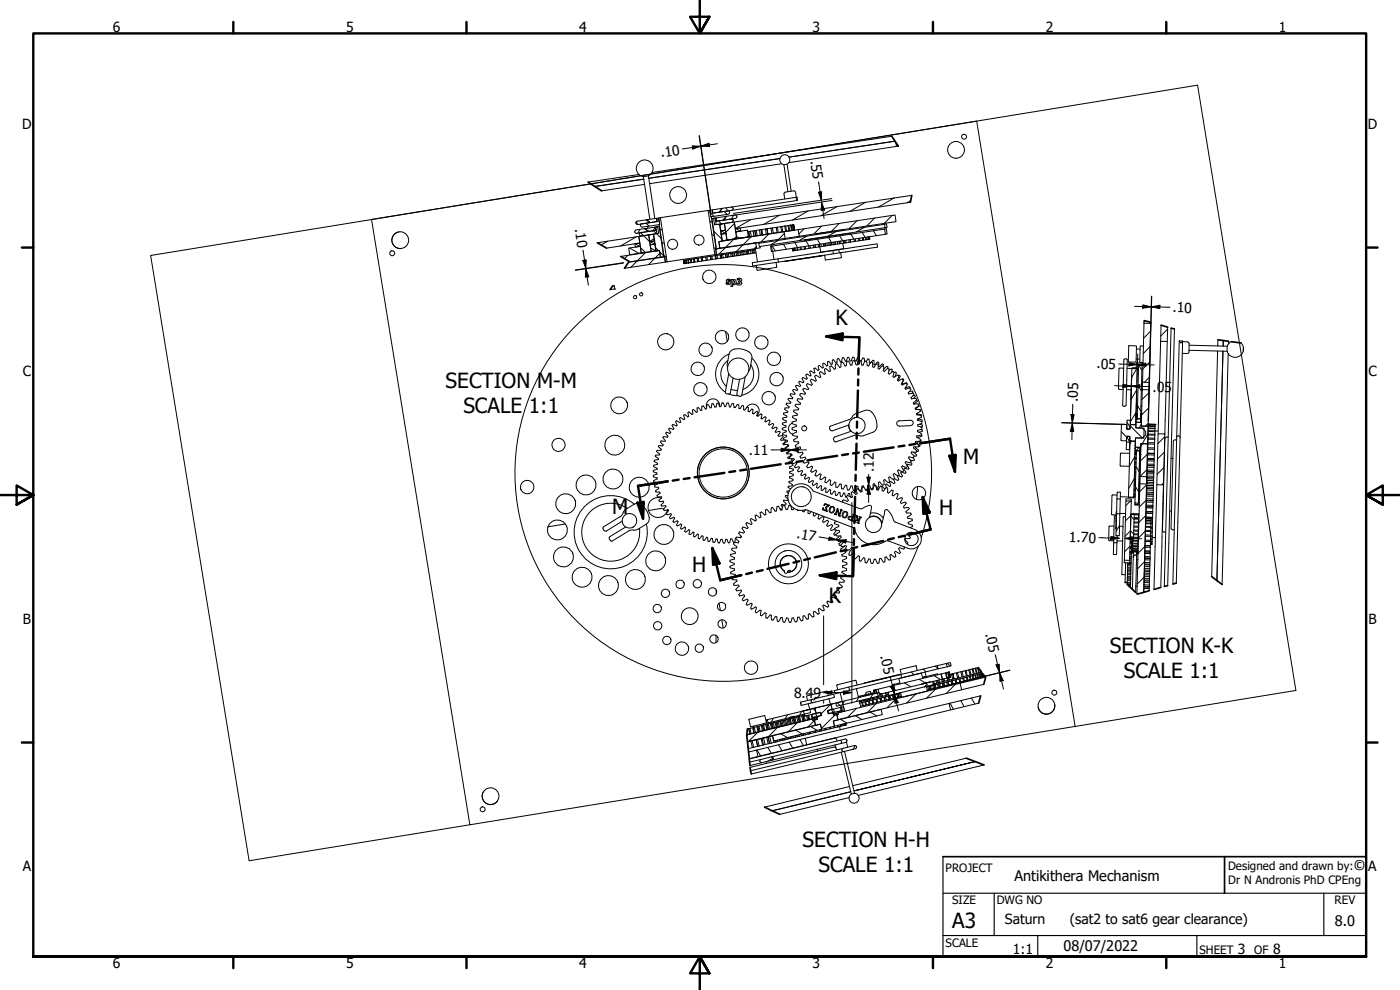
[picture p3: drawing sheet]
<svg xmlns="http://www.w3.org/2000/svg" width="420mm" height="297mm" viewBox="0 0 420 297" stroke-linecap="round" stroke-linejoin="round" font-family="sans-serif">
<defs><g id="words">
<g font-size="6.3">
<text x="250.8" y="97.6">K</text>
<text x="133.7" y="116.4">SECTION M-M</text>
<text x="139.1" y="123.9">SCALE 1:1</text>
<text x="289.1" y="139.2">M</text>
<text x="183.7" y="154.3">M</text>
<text x="281.8" y="154.6">H</text>
<text x="207.7" y="171.6">H</text>
<text x="248.7" y="180.9">K</text>
<text x="333.1" y="195.9">SECTION K-K</text>
<text x="337.3" y="203.5">SCALE 1:1</text>
<text x="240.9" y="254">SECTION H-H</text>
<text x="245.6" y="261.5">SCALE 1:1</text>
<text x="285.8" y="278.5">A3</text>
</g>
<g font-size="4.4">
<text x="406.2" y="260.9">©</text>
<text x="304.5" y="264.3">Antikithera Mechanism</text>
<text x="400.6" y="277.8">8.0</text>
<text x="319.2" y="285.4">08/07/2022</text>
</g>
<g font-size="4.2">
<text x="33.9" y="9.6">6</text>
<text x="103.8" y="9.6">5</text>
<text x="173.9" y="9.6">4</text>
<text x="243.8" y="9.6">3</text>
<text x="313.9" y="9.6">2</text>
<text x="383.8" y="9.6">1</text>
<text x="6.6" y="38.7">D</text>
<text x="410.5" y="38.7">D</text>
<text x="198.5" y="47.2" transform="rotate(-9 198.5 47.2)">.10</text>
<text x="243.2" y="48.2" transform="rotate(82 243.2 48.2)">.55</text>
<text x="172.5" y="68.7" transform="rotate(82 172.5 68.7)">.10</text>
<text x="351.9" y="93.8" transform="rotate(1 351.9 93.8)">.10</text>
<text x="6.8" y="112.9">C</text>
<text x="329.1" y="110.6" transform="rotate(1 329.1 110.6)">.05</text>
<text x="410.7" y="112.9">C</text>
<text x="345.9" y="117.5" transform="rotate(1 345.9 117.5)">.05</text>
<text x="323.5" y="120.6" transform="rotate(-89 323.5 120.6)">.05</text>
<text x="224.7" y="136.5">.11</text>
<text x="262.3" y="141.5" transform="rotate(-90 262.3 141.5)">.12</text>
<text x="239" y="161.5" transform="rotate(10 239 161.5)">.17</text>
<text x="320.8" y="162.6" transform="rotate(1 320.8 162.6)">1.70</text>
<text x="6.9" y="187.2">B</text>
<text x="295.6" y="190.3" transform="rotate(77 295.6 190.3)">.05</text>
<text x="410.7" y="187.2">B</text>
<text x="264.1" y="196.9" transform="rotate(77 264.1 196.9)">.05</text>
<text x="238.3" y="209.3">8.49</text>
<text x="6.8" y="261.4">A</text>
<text x="410.6" y="261.4">A</text>
<text x="301.6" y="277.4">Saturn</text>
<text x="321.1" y="277.3">(sat2 to sat6 gear clearance)</text>
<text x="304" y="286.3">1:1</text>
<text x="371.5" y="286.2">3</text>
<text x="382.1" y="286.2">8</text>
<text x="33.9" y="290.5">6</text>
<text x="103.8" y="290.5">5</text>
<text x="173.9" y="290.5">4</text>
<text x="243.8" y="290.5">3</text>
<text x="313.9" y="290.5">2</text>
<text x="383.8" y="290.5">1</text>
</g>
<g font-size="3.5">
<text x="283.8" y="261.7">PROJECT</text>
<text x="368.6" y="260.9">Designed and drawn by:</text>
<text x="368.6" y="265.3">Dr N Andronis PhD CPEng</text>
<text x="285.8" y="271.3">SIZE</text>
<text x="299.1" y="271.3">DWG NO</text>
<text x="400.5" y="271.3">REV</text>
<text x="283.8" y="284">SCALE</text>
<text x="360" y="286.2">SHEET</text>
<text x="376.4" y="286.2">OF</text>
</g>
</g></defs>
<!-- layer: Hatch (ANSI) -->
<g fill="none" stroke="#000" stroke-width=".3">
<path d="M268.4 59.4l-4.8 2.7M268.9 42.8l.6 1M182.4 72.4l-2 1.1M188.4 76.6l-.9 1M188.9 74.4l2.8 1.6M190.7 73.1l1.3 .8M190.9 66.5l.5 .8M191 71.1l-4.8 2.7M191.2 78.3l-1.9 1.9M192.1 68.8l-.7 1.1M192.2 69.8l2.8 2.7M192.2 74.3l1.4 1.4"/>
<path d="M193.7 75.8l-2.4 2.4M193.9 67l.9 .8M194.4 66.3l.4 .5M195 72.5l1.4 .8M195.2 74.4l1.6 .9M196.1 69.2l2.3 2.2M196.3 71.7l-1.4 .7M196.5 77.5l-1.9 1.9M196.6 68.4l-.9 .9M196.8 74.4l.9 .8M197 65.6l.9 .8M197.1 66.5h.1"/>
<path d="M198 75.6l1.2 1.1M198 68.7l.8 .4M198 76l-1.4 1.4M198.6 72.7l.7 .4M199.3 76.7l.7 .4M213 66.3l.7 .4M213.1 63.8l1.2 1.1M213.6 70.3l.7 .4M213.8 63h.1M214.2 69.4l2.4 2.3M214.2 74.3l.7 .4M214.8 65.4l.1 .2"/>
<path d="M215.6 66.3l.9 .9M216.4 69.2l1.4 .8M216.7 67.2l-.6 .4M216.8 72.2h.1M217.3 65.7l-.4 .4M217.3 63.4l.9 .9M217.7 74.3l-1.9 1.9M217.8 62.3l.6 1M220.2 64.6l-.7 1.1 .5 .5M220.2 71.8l-2.4 2.4M220.4 67l-2.6 2.7M220.8 68.6l1.4 .8"/>
<path d="M221.9 71.4l-.9-.5-.7 .8M222.9 73.5l-1.9 1.9M224.2 69.1l.1 .1M225.3 65.9l-4.6 2.7M225.4 71l-2.3 2.4M227 74l-.7 .6M230.7 70.2l-2.4 2.4M231.8 73.8l.9 1.5M233.6 72.1l-2.4 1.4M233.9 64.6l-4.7 2.7M235.2 73.3l.8 1.5M235.4 70l-1.8 1.8"/>
<path d="M238.5 72.8l.9 1.5M241.3 68.7l-1.6 1.5M241.9 72.3l.9 1.5M242.2 70.8l-2.4 1.4M242.6 63.3l-4.8 2.7M245.3 71.8l.8 1.5M246.6 67.8l-2.4 2.4M248.7 71.3l.8 1.5M250.8 69.5l-2.4 1.4M251.2 62l-4.8 2.7M251.9 67l-2.4 2.4M252 70.8l.9 1.4"/>
<path d="M255.4 70.3l.8 1.4M257.2 66.2l-2.4 2.4M258.8 69.8l.8 1.4M259.4 68.2l-2.4 1.4M259.8 60.7l-4.8 2.7M262.1 69.2l.9 1.5M262.5 65.4l-2.4 2.4M265.6 68.3h.1M267.8 64.6l-2.5 2.4M273.3 60.2l-1.1 .7M345.3 99.4l-2.1 2.1M350.4 98.7l-2 2.1"/>
<path d="M341.1 110.6l-1.5 2.7M341.1 117l-1.7 2.9M341.5 115.6l1 1.6M341.7 109.5l1 1.7M344.8 117.8l-2.1 2.1M344.9 113.2l-1.4 1.5M345.1 108.6l-2.1 2.1M345.1 104l-2 2.1M336.5 129.5l1.6 1.6M338.2 126.6l1 1.7M338.2 131.1l.8 1.5M339.1 132.1l.2 .2"/>
<path d="M339.2 127.7l3.6 3.7M339.6 132.4l-.5 .8M340.6 137l-1.7 2.9M340.9 139.9l1 1.6M341 123.7l-1.7 2.9M341.4 121.7l.9 1.6M341.5 125.6l-.6 .6M341.9 134.2l-1.2 1.2M341.9 135.2l.2 .3M342.4 133.9l-.3 .5M342.6 127.2l-.7 1.2M343 133.1l-.6 .6"/>
<path d="M344.3 136.3l-2 2M344.5 130.2l-1.7 2.9M344.6 127.1l-.9 .7M344.7 122.5l-2.1 2M349.4 135.7l-2 2M349.5 131l-2 2.1M336 157.6l-1.1 1.9M339.2 150.4l-1.3 1.3M339.3 159.3l-1.7 1.6M339.3 159.2l.9 1M339.4 154.7l-1.7 1.6M339.4 154.9l1 1"/>
<path d="M340.4 143.6l-1.6 2.9M340.7 146l1 1.6M343.7 159.3l-2 2.1M343.8 154.7l-2 2.1M344 150.1l-2.1 2.1M344.1 145.5l-2.1 2.1M344.2 140.9l-2.1 2M349.2 144.9l-.6 .5M349.3 140.3l-2 2M339.1 163.9l-1.6 1.7M343.4 173.2l-2.1 2M343.5 168.6l-2.1 2"/>
<path d="M343.6 163.9l-2.1 2.1M280.7 199.9l.8 .8M284.3 199l.8 .8M227.4 219.7l-2.7 2.7M232.1 215.5l-.7 1.2M233.3 218.3l-2.7 2.7M236.3 214.4l-.6 1.2M238.8 219.1l2 1.1M239.3 216.9l-2.7 2.7M240.6 213.4l-.7 1.2M241.4 214.4l.3 .4M243.2 218l2.1 1.1"/>
<path d="M244.1 212.6l.6 .7M244.1 215.3l.8 .7M244.7 214.1l.5 .9M245.7 214.9l-3.2 3.2M249.2 211.4l-2.7 2.8M249.6 212.9l.5 .9M250.1 214.2l.4 .4M251.1 214l-4.6 4.6M251.2 210.8l1.4 1.4M252.2 215.8l2 1.2M253.4 210.3l-.7 1.2M256.7 214.7l2 1.2"/>
<path d="M257 212.5l-2.7 2.8M257.7 209.3l-.7 1.2M261.2 213.6l1.9 1.2M262 208.3l-.8 1.2M263 211.1l-2.7 2.7M263.8 207.8l.7 .4M266.9 206l2 1.1M268.9 209.7l-2.7 2.7M270.6 203.2l.1 .1M271.4 204.9l2 1.2M273.5 201.6l.8 .8M274.8 208.2l-2.7 2.7"/>
<path d="M275.8 203.8l2 1.1M277.1 200.7l.8 .9M280.3 202.7l2 1.2M280.8 206.8l-2.8 2.7M285.1 211l1 1.8M286.7 205.3l-2.7 2.8M288.3 210.2l1 1.8M291.5 209.5l1.1 1.7M227.2 225l1.1 1.8M230.4 224.2l1.1 1.8M232 227.5l-1.6 .9M233.6 223.5l1.1 1.7"/>
<path d="M234.3 220.2l2 1.1M236.9 222.7l1 1.8M240.1 221.9l1 1.8M256.7 223.7l-.7 1.1"/>
</g>
<!-- layer: Visible (ANSI) -->
<g fill="none" stroke="#000" stroke-width=".3">
<path d="M191.8 52.4l-15.3 2.2M193.2 53.7l-14.7 2.3M193.5 55.3l-12.9 2M194.6 52.8a2.52 2.52 0 0 0 .7-4.1 2.52 2.52 0 0 0-4.1 .7 2.52 2.52 0 0 0 1.9 3.6M194.6 52.8l-1.5 .2 1.9 12.8M194.6 52.8l1.9 12.8M234.1 47.6l-39.4 5.9M234.6 49.1l-39.7 6M236.2 49.3a1.5 1.5 0 0 0 .4-2.4 1.5 1.5 0 0 0-2.4 .3 1.5 1.5 0 0 0 1 2.2M237.4 57.4l-1.2-8.1-1 .1 1.3 8.1M238.2 57.3l-2.7 .5-.2 .4 .2 1.5M238.2 57.3l.6 .4 .2 1.5"/>
<path d="M238.9 59.7l.4 .4-19.6 3M239 59.2l.2-.1-.3 .5M239 59.2l-19.5 2.9M239.2 59.2l.2 .9M267.6 40.9l-71.9 10.9M268.6 42.4l-31.8 4.7M268.9 42.7l.1 1.2 .6-.1M269 43.9l-32.2 4.9M273.6 58.6l-53.2 8 .3 2 52.5-7.9M111.5 65.9l181.6-29.5 29.6 181.6-181.7 29.5zM119.7 69.6a2.52 2.52 0 0 0-2.1 2.9 2.52 2.52 0 0 0 2.9 2M186.3 76.9l11.6-1.7 .3 2-9.5 1.4"/>
<path d="M188.6 78.7l10.9-1.6 .2 1.5-12 1.9-.1-.3M188.7 74.5l3.5-.6 .2 2-3.4 .5zM190.5 73.1l1.5-.2 .2 1-1.5 .3zM191 66.5l3-.6 1.1 .9 2-.3-.1-1-3 .4 1.1 .9-3.7 .6-.5-.4zM191.7 70.9l-12.4 1.9M191.8 70.9l2.9-.3 .6 4.9-2.9 .3zM191.8 70.9h.1M191.8 70.9l.2 2-10 1.6M191.8 70.9l-.1 .1M192.2 67.3l4.9-.8-.1-1 .7-.1 .3 2-5.2 .7-.5-.1zM192.5 70.8l-.5-.2-.2-.7 5-.8-.2-1 .8-.1 .3 2-5.3 .8M192.6 75.9h.1"/>
<path d="M193.4 68.6h.2M193.6 68.6l3-.5 .2 1-2 .3zM194.4 67.9v.6M194.5 69.5l-1.1-.9-2.5 .4-.4 .5M194.5 69.5l-3.5 .5-.4-.2-.1-.3M194.6 70.5h.1M194.6 70.5l.1 .1M194.7 70.5l1.3-.2 .3 2-1.3 .2zM194.7 69.4l-.2 .1M195 72.5l1.3-.2 .2 1-1.4 .2zM195.1 73.5l1.4-.2 .3 2-1.4 .2zM195.3 75.5h.1"/>
<path d="M195.4 75.4l-.1 .1M196 70.3h.2M196.5 72.2l-.2 .1M196.5 73.3h.1M196.8 68.1l1-.1 1.4 9-1 .2-.3-2-1 .1-.7-5.1 .9-.1zM196.9 75.2l-.1 .1M197.7 65.4l.5-.1 2 13.3h-.5l-.2-1.5h-.2zM197.8 67.4l.1 .5M198 67.9l-.2 .1M199.2 77h.1M205.1 78.1l.3 1zM205.1 78.1h.1"/>
<path d="M205.1 78.1l.2 1M205.2 78.1h.1M205.2 78.1h.2l.2 1h-.2zM205.4 79.1h.1M205.4 78.1h.1M205.5 78.1l.4-.1 .1 1-.3 .1zM205.6 79.1h.1M205.9 78h.1M206 78l.5-.1 .1 1-.5 .1zM206.1 79h-.1M206.5 77.9h.1M206.6 77.9l.6-.1 .1 1-.5 .1z"/>
<path d="M206.8 78.9h-.2M207.4 77.8l.8-.1 .1 1-.7 .1zM207.4 77.8h-.2M207.6 78.8h-.3M208.4 77.6l.8-.1 .2 1-.9 .1zM208.4 77.6l-.2 .1M208.5 78.6l-.2 .1M209.5 77.5l.9-.2 .2 1-.9 .2zM209.5 77.5h-.3M209.7 78.5h-.3M210.8 77.3l1-.2 .1 1-1 .2zM210.8 77.3h-.4"/>
<path d="M210.9 78.3h-.3M212.1 77.1h-.3M212.3 78l-.4 .1M212.5 63.1h.5l.3 2h.2l1.5 11.3h-.5zM212.5 63.1l-14.3 2.2M213 63.1l.8-.1 .1 1 5-.8v.8l-.4 .3-5.2 .8zM213.2 76.9l.2 1zM213.6 76.9l-1.5 .2 .2 .9 1.1-.1M213.7 65.6l.9-.2 .3 2 1-.1 .8 5-1 .2 .3 2-1 .1zM213.7 65.6h-.1M213.8 63l2.9-.5-.8 1.2-2 .3zM213.8 77.8l-.4 .1"/>
<path d="M214.5 76.4l-14.3 2.2M214.6 76.7h.2l.2 1h-.2zM214.6 76.7l-1 .2 .2 .9 1-.1M214.8 74.7l12-1.8 .3 1.6-12.1 1.9zM214.9 65.4l2.9-.5-.8 1.2-1.9 .3zM214.9 74.6h.1M215.2 76.6l-.4 .1M215.3 77.6l-.3 .1M215.7 72.5l19.6-3 .3 2-19.6 3zM215.9 67.3h.1M216 67.3l1.4-.2 .3 2-1.4 .1zM216.1 76.5l.4-.1 .1 1-.3 .1z"/>
<path d="M216.1 76.5l-.9 .1 .1 1 1-.1M216.3 69.2l1.4-.1 .2 .9-1.4 .3zM216.3 69.2l-.1 .1M216.4 70.3h.1M216.5 70.3l1.4-.3 .3 2-1.4 .2zM216.5 76.1v.3M216.7 72.2h.1M216.9 76.4h-.4l.1 1M216.9 72.2l-.2 .1M217 77.4h-.4M217.3 66l-.3 .1M217.5 67l2.9-.3 .6 4.9-2.9 .3z"/>
<path d="M217.5 67l-.1 .1M217.7 76.2h.4l.2 1h-.5zM217.7 76.2l-.8 .2 .1 1 .8-.2M218.1 76.2l.1 1M218.1 64.9l-.8 1.1 3.5-.5M218.1 64.9h-.3M218.2 74.2h.1M218.3 72l-1.4 .2M218.5 72v.1M218.6 76.1l-.5 .1M218.7 77.1l-.4 .1M218.8 72l-.6 .1"/>
<path d="M219.3 76l-.7 .1 .1 1 .7-.1M219.5 62.1l.5 .5-.3 .5M219.5 62.1l-2.8 .4-.8 1.2 3.8-.6M219.5 71.9h-.7M219.9 75.9h-.2l.1 1-.4 .1-.1-1 .4-.1M219.9 75.9l.1 1h-.2M220 71.7l-.5 .1M220 66.1v-.5l-4.9 .8-.2-1-.7 .1 .3 2 5.1-.8 .4-.6M220.3 75.8l-.4 .1M220.4 66.6l-.1 .1M220.5 76.8l-.5 .1M220.7 68.6l1.5-.2 .1 1-1.5 .2z"/>
<path d="M220.8 69.6l3.5-.5 .3 2-3.5 .5zM220.8 71.7l-.8 .1M220.9 75.8h-.6l.2 1 .6-.1M221 71.6h.1M221.1 64.9l-.5-.4-2.5 .4M221.1 65l-.3 .5M221.1 64.9v.1M221.4 71.6h-.6M221.7 75.6l-.4 .1 .2 1h-.4l-.2-.9 .4-.1M221.7 75.6l.1 1-.3 .1M222.1 75.6h-.4M222.3 76.6h-.5"/>
<path d="M222.6 75.5l-.5 .1 .2 1 .4-.1M223.2 71.3l-1.8 .2M223.5 75.4h-.5l.1 1-.4 .1-.1-1 .4-.1M223.5 75.4l.1 1h-.5M223.9 75.3l-.4 .1M224.1 76.3l-.5 .1M224.2 75.3h-.3l.2 1 .3-.1M224.3 71.1l-1.1 .2M224.6 69.5h-.2M224.8 69.5h-.2l.2 1.6M224.8 71.1h-.5M225 71h.5l-.3-1.6-.4 .1 .2 1.5-.2 .1"/>
<path d="M225.2 69.4l.8-.1 .3 1.6-.8 .1M225.3 75.1l-.7 .1 .2 1h-.4l-.2-.9 .4-.1M225.3 75.1l.1 1-.6 .1M225.3 71v.1M225.7 75l-.4 .1M225.8 75h-.1l.1 1h.2M225.8 76l-.4 .1M226.1 72.9v.2M226.4 72.9l.1 .1M226.5 69.2l.5-.1 .2 1.6-.5 .1zM226.5 69.2l-.5 .1M226.6 69.2l.2 1.6"/>
<path d="M226.7 74.6l.6 4M226.7 70.8l-.4 .1M226.8 74.9l-.5 .1 .1 .9-.4 .1-.2-1h.5M226.8 72.9l1.1-.1v.2M226.9 75.8l-.5 .1M227 69.1l.9-.1 .3 1.6-1 .1M227.7 73l37.8-5.7 .1 1-37.7 5.7zM228.1 74v.4l-1 .1M228.4 68.9h.2l.3 1.6h-.3zM228.4 68.9l-.5 .1M228.6 68.9l1.1-.2 .3 1.6-1.1 .2M228.6 70.5l-.4 .1"/>
<path d="M230.2 68.7l.3 1.5zM230.2 68.7h-.5M230.2 68.7l1.2-.3 .2 1.6-1.1 .2M230.4 70.2l-.4 .1M231.4 72.2v.3M231.5 73.9l34-5.2 .2 1.6-33.9 5.1zM231.5 73.9h-.2l.2 1.6 .3-.1M231.6 73.4v.4M231.8 68.4l1.2-.2 .2 1.6-1.1 .2zM231.8 68.4h-.4M231.9 75.4l.4 2.4M232.1 70h-.5"/>
<path d="M232.9 78.8l.2 1.2-.2 .2-5.5 .9-.2-.2-.2-1.2M233.3 68.2l1-.2 .3 1.6-1 .2zM233.3 68.2h-.3M233.6 69.8h-.4M234.7 68l.8-.2 .3 1.6-.9 .1zM234.7 68h-.4M234.9 69.5l-.3 .1M235.8 67.8l.7-.1 .3 1.6-.7 .1zM235.8 78.3v.1M235.8 67.8h-.3M236 78.3v.1M236.1 69.4h-.3"/>
<path d="M236.2 78.3h.1M236.6 78.2v.1M236.7 67.6l.6-.1 .2 1.7h-.5zM236.7 67.6l-.2 .1M237 69.2l-.2 .1M237.3 67.5h.1M237.4 67.5h.4l.3 1.6h-.4zM237.7 69.1l-.2 .1M237.9 78.1l-2.3 .2M237.9 67.5l.2-.1 .3 1.6-.2 .1zM237.9 78v.1M237.9 67.5h-.1"/>
<path d="M238 75.3l-.2-.8 .3 .8M238 78v.1M238 74.5l.1 .8M238.1 74.5l.1 .7h.3M238.1 69.1h.1M238.1 67.4h.1M238.2 67.4l.3 1.6zM238.2 78h.1M238.2 75.2l-.1 .1M238.2 78l-.3 .1M238.4 69h.1M238.4 74.4l.1 .8"/>
<path d="M238.5 77.9v.1M238.6 74.4l.1 .7 .6-.1M238.7 75.1l-.2 .1M238.8 77.9v.1M238.9 77.8v.1M239.1 77.8v.1M239.1 74.3l.2 .7M239.2 77.9l-1 .1M239.2 77.8v.1M239.3 75h.2M239.4 74.3l.1 .7 .7-.1M239.5 68.9l29.1-4.4 .3 2-29 4.4z"/>
<path d="M239.5 68.9l-4.2 .6M239.9 70.9l-4.3 .6M240.1 77.7l.1 .1M240.1 77.8l-.9 .1M240.1 74.2l.1 .7M240.2 77.7l.1 .1M240.2 77.6l.6 .1M240.4 74.1l.1 .8 .9-.2M240.5 74.9h-.3M240.8 77.5l.1 .2M241.3 74l.1 .7M241.4 77.5h-.5"/>
<path d="M241.5 72.1h.1M241.6 77.5h.2M241.6 77.5l-.1 .1M241.6 73.9l.1 .8 1.1-.2M241.7 74.7h-.3M241.8 77.4l.3 .1M242 77.4h.4M242.4 77.3l.1 .1M242.5 77.3l.2 .1M242.7 73.8l.1 .7M242.8 77.2l-.1 .1M242.9 77.2l.2 .1"/>
<path d="M242.9 77.3l-.1 .1M243.1 77.2l.1 .1M243.1 73.7l.1 .8 1-.2M243.2 74.5h-.4M243.2 77.2h.3M243.5 77.2h.6M244.1 77.1l.1 .1M244.1 73.6l.1 .7h.1v-.7M244.2 77l.1 .1M244.6 73.5l.2 .7 .9-.1M244.8 74.2l-.5 .1M244.9 76.9l-.6 .1"/>
<path d="M245 76.9l.1 .1M245.1 76.9l.1 .1M245.2 71.4v.1M245.7 76.9l-.8 .1M245.7 76.8v.1M245.9 73.3l.1 .7M245.9 73.3l.1 .7-.3 .1-.2-.8M245.9 76.8v.1M246 76.9h.1M246.4 73.2l.1 .8 .7-.1M246.5 69.9h.1M246.5 74h-.5"/>
<path d="M246.7 76.7l-1 .2M247.3 75.6l-13.8 2.1 .1 .9M247.3 75.5v.1M247.5 76.6l-21.6 3.2-.1-1 7.7-1.1M247.5 73.1l.1 .7-.4 .1-.1-.8M247.5 76.6l.2 1.3M247.7 73l.1 .8h-.2M248.2 73l.1 .7 .5-.1M248.3 73.7l-.5 .1M249.1 72.8l.1 .8h-.4l-.1-.7M249.5 72.8l.1 .7-.4 .1M250 75.2l13.2-2 .2 1-11.1 1.6"/>
<path d="M250 72.7l.1 .7h.3M250 75.2l-2.7 .4M250 75.2l.1 .9M250.1 73.4l-.5 .1M250.1 76.1l2.2-.3 .1 1.5M250.1 76.1l-2.6 .5M250.7 72.6l.1 .7-.4 .1-.1-.8M251.3 72.5l.1 .7-.6 .1M251.3 69.2h.1M251.8 72.4l.2 .7M251.8 75l.1 .9M251.8 74.9v.1"/>
<path d="M251.9 73.1l-.5 .1M251.9 72.4l.1 .7M252.3 72.3l.1 .8h-.4M252.4 77.3l-4.7 .6M252.9 69.2v-.3l-8 1.3 .1 .2M252.9 73l.3 1.6-6.9 1.1-.3-1.7M253 70.2l.1 .1M253.1 72.2l.1 .8-.8 .1M253.5 72.2l.1 .7zM253.6 72.9l-.4 .1M253.8 72.1l.1 .7-.3 .1M254.8 72v.7l-.9 .1"/>
<path d="M255.1 71.9l.2 .7M255.2 71.9l.1 .7M255.3 72.6l-.5 .1M255.4 70.2l-.3-.2-13.6 2.1v.2M255.4 70.2v.1M256.3 71.7l.1 .8-1.1 .1M256.8 72.4l-.4 .1M257.6 71.5l.2 .7-1 .2-.1-.7M258.1 72.2h-.3M258.8 71.4l.1 .7-.8 .1-.1-.7M259.2 72l-.3 .1M259.8 71.2v.8h-.6l-.1-.7"/>
<path d="M260.1 71.9l-.3 .1M260.4 71.1l.1 .8h-.4l-.2-.7M260.6 71.8l-.1 .1M260.8 71.1l.1 .7h-.3v-.7M260.9 71l.2 .8-.2-.8M260.9 71.8h.1M265.5 68.7h.5l.2 1.5-.5 .1M265.5 67.3l.6-.1 .1 1-.6 .1M184.1 85.8l.3 .1 .1 .8M184.1 85.8h.1M184.1 85.8h-.2M184.5 86.7h.1"/>
<path d="M184.5 86.7l-1.4 .2M187.7 80.5h-.3M217.8 99.5l.5 2.9M218.2 83.9h1v.4l-.8-.1 .8 .4-.2 .6h-1.1v-.4l.6 .2 .2-.1-.6-.4zM219.5 83.8l.5 .1v.2l.4-.2a.77 .77 0 0 1 .5 1 .77 .77 0 0 1-1 .4l-.1 .7-.4-.1zM220 84.3l.4 .1-.1 .6-.4 .1zM221.3 83.6h1.1l.2 .4-.4 .5 .3 .1a.73 .73 0 0 1-.5 1 .73 .73 0 0 1-.9-.7l.6 .3 .4-.3-.5-.2v-.4l.5-.2-.3-.3-.5 .2zM343.3 97h2.1l-.5 17.8-2-.1zM343.4 96.3l-.1 .7M345.4 96.7v.3M348.4 97.6l-.1 4.8 2 .1 .1-4.3M351.5 98.5l-2.1 77.5"/>
<path d="M352.5 98.7l-2.1 77M218.4 110.2l-.2-.8 .6-3a2.68 2.68 0 0 1 3.5-1.7 3.2 3.2 0 0 1 3.4 2.5l-.6 3.5-.5 .7M218.5 108.2a4.9 4.9 0 0 0-.5 7.8M218.7 112.2l-1 5.5 .3 .4 .6 .1 .6-.4M218.8 118.2l2.6 .5M218.8 106.2a6.5 6.5 0 0 0-1.1 11.5M219.4 116.8l2 .4M220 113.4l-.8 4.4M223.6 113.1l-1 5.5-.5 .3-.8-.2-.1-.5 .8-4.4M225.3 109.4a4.9 4.9 0 0 1-2.4 7.5M225.7 107.5a6.5 6.5 0 0 1-3.1 11.1M237.1 118.5l.8 .8"/>
<path d="M238 119.3l-.2 .4-1.1-.2-.1 .2-.1 .2 .8 .8M238.1 116.8l-.2 .4 .7 .9M238.1 116.9l1.1 .2M238.4 118.4l-1.1-.2-.2 .3M238.7 118.1l-.2 .3M239 115.6l1 .4M239 115.6l-.3 .3 .7 .9-.2 .3M239.7 114.7l.6 1-.2 .3M240.2 118l1.3 .3M240.2 118.1l-.2 .4 .9 .9-.1 .4-1.4-.1-.2 .4M240.7 113.6l.5 1M240.7 113.5l.3-.2 1 .5"/>
<path d="M241.3 114.6l-.3 .2-1.1-.4-.2 .3M241.8 118l-.2 .3M241.8 112.5l.5 1.1M242 115.5l.7 1.1-.2 .3-1.3-.4-.3 .4 .8 1.1M242.3 115.1l-.3 .4M242.3 113.5l-.3 .3M242.3 115.1l1.2 .5 .3-.3M243.2 114.1l.6 1.2M243.2 114.1l.3-.3 1.2 .6 .3-.3M243.3 111.3l.9 .7M243.3 111.3l-.3 .2 .4 1.1-.3 .2-1-.6-.3 .3M244.5 112.9l.5 1.2"/>
<path d="M244.9 112.6l-.4 .3M245.5 111.1l-.9-.7-.3 .2 .3 1.1-.3 .2M246.9 109.2l.2 1.1-.3 .1-.9-.8-.1 .1-.2 .1 .2 1.2-.3 .1M247 109.1l.3-.1 .8 .8M247.7 112.1l-.3 .2-1.2-.7-.3 .2 .4 1.3-.3 .2-1.1-.7M247.9 110.6l-.5 .2 .3 1.3M247.9 110.6l.9 .9M249 110l.2 1.3M249.2 111.3l-.4 .2M249.4 109.3l-.7-.9-.3 .1v1.2l-.3 .1M249.8 109.2l-.4 .1M250.2 107.9l-.4 .2v1.1"/>
<path d="M251.2 109.1l-.5 .2 .1 1.3-.4 .2-.9-1-.4 .2M251.2 109.2l.7 1 .5-.1M251.3 107.7l-.1 1.1-.4 .1-.6-1M251.7 107.6l.6 1 .3-.1M251.7 107.6l-.4 .1M252.8 107.4l-.2 1.1M252.8 107.4h.4l.5 1 .4-.1 .3-1.1h.3l.4 1.1M254 109.7l-.4 .1-.7-1.1-.4 .1-.2 1.3M254.7 108.4h-.5l-.2 1.3M255.5 108.3h-.3M255.9 107.2l-.4 1.1M255.9 107.2h.4l.3 1.1h.4"/>
<path d="M256 108.2l-.3 1.3-.5 .1-.5-1.2M258 108.2l-.2-.9-.4-.1-.5 1.1M258.3 108.2h-.5l-.5 1.3h-.4l-.5-1.3h-.4M258.3 108.2l.3 1.3 .4 .1 .6-1.3 .3 .1 .4 1.3 .4 .1M258.3 108.4l.6-1 .4 .1 .2 1M260.4 107.7l-.4 .7M260.5 107.7l.3 .1 .1 1.2M260.9 108.9l.3 .1M261.5 108.7l.4-.6 .4 .1v1.1M261.8 108.8l.1 1.3 .4 .1 .8-1.1 .4 .2v1.3l.4 .1 .9-1 .4 .2-.1 1.4 .4 .1 .9-.9M261.8 108.7h-.4l-.7 1.1M262.3 109.4l.4 .1"/>
<path d="M263.4 108.6l-.8 .9M263.4 108.6l.3 .1M263.7 108.8v1.1l.3 .1M265.1 109.9v-.5l-.3-.2-.8 .8M266.4 110.5l.1-.4-.3-.2-1 .7M266.4 110.5l.4 .2-.2 1.3 .3 .3 1.1-.8M267.4 110.7l-.7 .6M267.5 110.7l.3 .3-.2 .8M268 111.4l.3 .3-.3 1.3M268.7 111.6l-.4 .3M268.7 111.6l.3 .3M269 111.9l-.3 1.1"/>
<path d="M269.4 112.5l.4 .3-.5 1.2 .3 .3 1.4-.6M269.4 112.5l-1.1 .7-.3-.2M269.7 112.7l.5 .2M270.1 112.9l-.4 1 .2 .2M270.8 113.7l.3 .3-.6 1.2 .3 .3 1.2-.5 .3 .4M271 113.7l.2 .3-.5 1 .2 .2 1.1-.4M272 114.8l.3 .3M272.2 115.1v.1M272.3 115.4l-.7 1.1 .2 .3 1.3-.4M272.8 118.2l1.3-.2 .2 .3-.9 1 .2 .4 1.3-.2 .2 .5M272.8 117.5l.9-.2 .3 .4M272.9 116l-1.1 .3"/>
<path d="M272.9 116l.2 .5M273.1 116.4l.3 .4-.9 1.1 .3 .3M273.9 117.7l-.2 .3M274.5 118.7h-.5M274.5 118.7l.2 .3-.6 .6M275.1 120l-1 .8 .1 .4h1.4M335.7 116.6l.2 .2 1.2 .1M337.2 110.5h-1.2l-.2 .2-.1 6M338.1 116.9l1.4 .1M338.1 107.7h-.8l-.4 13.9a.54 .54 0 0 0 .5 .3 .54 .54 0 0 0 .5-.3l.4-12.9v-.8l-.2-.2M338.2 110.5l3.1-.1v.2M338.9 103.7l-.3 4.8"/>
<path d="M338.9 103.7l2.2 .1-.1 4.9-2.4-.2M339.7 110.6h1.6l-.5 16.8h-1.5zM339.9 110.4h1.1M341 107.7l1.1 .1M341 104.7l1.1 .1M341.7 109.5h1l-.4 16.2-1-.1zM341.7 109.5h1zM341.7 109.5h.1M342.7 109.5h.1M342.8 116.9l2 .1-.2 10.9-2.1-.1zM342.9 114.7l-.1 2.2M343 108.9h-2v1.5"/>
<path d="M343.2 103.8h-1l-.1 4.9h.9M344.9 114.8l-.1 2.2M348.3 102.4l-.7 27.8M350.3 102.5l-.7 27.7M353.9 102.3l-1.9 72.9M353.9 102.3l.4 .6M353.9 102.3h1M354.9 102.3l-.4 .6M354.9 102.3l-.7 28.9M354.9 102.3h.1M354.9 102.5l1.5 .1M356.4 102.6l.5 .5-.1 2.7-.5 .3-1.5-.1"/>
<path d="M356.8 105.1l11.5 .3M356.9 103.6l11.4 .3v1.5M365.4 105.3l-1.8 67.7M365.5 102v1.8M367 105.4l-1.8 68.8M367.1 102.2v1.7M368.6 106.1l-1.8 69.3M368.7 102.4v.8M369.5 102.5l-.6 .4-.6 1M372.5 102.9l.7 1.4M373.1 105.3a2.52 2.52 0 0 1-2.3 1.9 2.52 2.52 0 0 1-2.5-1.8M373.2 104.3l-.1 1"/>
<path d="M196.3 138.5l1.1 .5-.1 .4M197.1 135.5l.9 .7-.1 .3M197.3 139.4l-1.1 .2-.1 .4M197.6 134l.9 .8M197.6 137.6l-.1 .3-1.1 .2-.1 .4M197.9 136.5l-1.2 .1v.2l.9 .8M198.3 135.1h-1.1l-.1 .4M198.5 134.8l-.2 .3M198.9 131.3l.8 .9M199.1 131l-.2 .3M199.5 132.5l-1.1-.2-.2 .4 .8 .8-.1 .3-1.2-.1-.1 .3M199.7 132.2l-.2 .3"/>
<path d="M199.8 130l.7 .9-.2 .3-1.2-.2M200 129.7l-.3 .3M202.2 128.6l-.2 .3-1.1-.4-.1 .1-.1 .2 .6 .9-.2 .3-1.1-.3M202.8 126.5l.4 1.1-.2 .2-1.1-.5-.2 .3 .5 1M205.2 124.6l.3 1.1-.3 .2-1-.6-.3 .2 .4 1.1-.3 .2-.9-.5-.3 .2M208.1 122.9l-.3 .2 .2 1.1-.4 .2-.8-.8-.3 .2 .2 1.1-.3 .2-.9-.7-.4 .2M210.6 121.9v1.2l-.3 .1-.7-.9h-.2l-.2 .1 .1 1.2-.4 .1-.7-.8M211 121.8l-.4 .1M211 121.8l.7 .9M212.1 121.5l-.1 1.1-.3 .1M212.5 121.4l-.4 .1M213.6 121.2l-.2 1.1-.3 .1-.6-1"/>
<path d="M215.1 121l.4-.1 .5 1.1M215.2 121l-.3 1.1-.4 .1-.5-1.1-.4 .1M216 121.9a2.01 2.01 0 0 0-2.2-2.2 2.01 2.01 0 0 0-1.8 2.5M216.3 122h-.3M217.1 120.9h-.4l-.3 1.1M217.1 120.9l.3 1.1h.4l.4-1.1h.4l.3 1.2M218.9 122.1h.3M219.7 121.1h.4M219.8 121.1l-.5 1M220.1 121.1l.2 1.2M220.3 122.1l.4 .2h-.4M220.7 122.3l.6-1 .3 .1 .2 1.1 .3 .1"/>
<path d="M222.1 122.6l.7-.9 .3 .1 .1 1.1M223.1 122.9l.4 .2 .7-.9h.2l.2 .1-.1 1.1M224 122.4a1.98 1.98 0 0 1 3-.8 1.98 1.98 0 0 1 .2 3M224.5 123.4l.4 .1M225.6 122.7l.4 .2-.2 1.1 .4 .2M225.7 122.7l-.8 .9-.4-.2M225.9 123.9l.3 .2M226.2 124.2l.8-.8 .4 .2-.3 1.1 .3 .2M228.3 124.2l.4 .2-.3 1.1 .3 .2M228.4 124.2l-.9 .7M229.9 125.3l-.3-.2-.9 .6M229.9 125.3l-.3 1.1"/>
<path d="M230.8 126l-1 .6-.3-.2M230.8 126l.3 .3-.5 1 .3 .3 1-.5 .3 .2-.5 1 .2 .3 1.1-.4 .2 .3M233.2 128.5l-.6 1M233.9 129.4l-1.1 .3-.2-.3M233.9 129.4l.3 .3-.7 .9 .2 .3 1.1-.2 .2 .3M234.9 133.1l.2 .4M235 125.4l-.1 .4 1 .5v.4M235 131l-.7 .8 .1 .4 1.2-.2 .2 .3M235 131.5l.1 .4 .3 .1M235.1 133.4l1.1-.1 .1 .2 .1 .2-.8 .8M235.1 124.3l1 .5M235.5 122.8l.9 .6"/>
<path d="M235.5 134.5l.2 .3M235.6 132l.6 .1M235.8 132.3l-.8 .8M235.8 128.1l-1 .4v.4l1.1 .3v.4M235.9 129.6l-1.1 .4 .1 .4 1.1 .3 .1 .3M235.9 127.7v.4M235.9 121.3l.9 .7M235.9 126.7l-1.1 .3v.3l1 .4M236 131l-1 .5M236.1 121h1.1M236.1 125.2l-1.2 .2M236.1 121l-.2 .3"/>
<path d="M236.2 124.8l-.1 .4M236.2 136.2h1.1l.1 .4M236.3 132.1v.3l-.9 .6v.4M236.3 133.5h.3l.1 .3M236.4 123.8l-1.2 .1-.1 .4M236.4 137.2l.1 .4M236.5 123.4l-.1 .4M236.5 137.6l1.2 .1M236.7 133.9l-1 .6 .1 .3M236.7 138.6l.1 .4 1.1 .2 .1 .4M236.8 134.8l.2 .3-1 .7 .1 .4M236.8 134.8h-1.1"/>
<path d="M236.9 122l-.1 .4h-1.2l-.1 .4M236.9 134.9l.3 .3-.9 .8 .1 .2M237.4 120.7l-.2 .3M237.4 136.6l-.9 .6M237.5 136.3h-.2M237.6 136.2l.1 .4M237.7 137.7l.1 .4-1 .5M237.7 136.6l-.8 .8 .1 .2M237.7 127a1.76 1.76 0 0 0-1.1 1.7 1.76 1.76 0 0 0 1.3 1.6M237.7 126.6v.5l1.3 .4v.5M237.9 139.6l-1 .5M238.2 137.6l-.7 .1"/>
<path d="M238.2 137.5l.2 .4M238.3 123.1l-.2 .4 1.2 .7M238.3 132.5l1.3 .1M238.4 137.9l-.8 .8 .1 .2 .1 .2 1.1-.3M238.6 121.8l1.1 .8M238.7 133.7l.1 .5 1.3-.1 .2 .4-1 .9M238.9 138.8l.2 .3-.7 .9M239 128l-1.3 .4v.3v.2l1.3 .4M239 126.3l-1.3 .3M239 129.2v.5l-1.1 .5v.5l1.3 .2M239.2 124.6l-1.3 .2v.5l1.2 .6-.1 .4M239.3 120.1l1 .9-.2 .4-1.3-.1-.2 .5"/>
<path d="M239.3 130.9v.4l-1.1 .7 .1 .4M239.3 135.4l.2 .4 1.3-.1M239.3 124.2l-.1 .4M239.6 132.5l.1 .4-1.1 .8M239.7 122.6l-.1 .4-1.4 .1M240.1 137l.2 .4 1.3-.3 .2 .4-.8 1.1 .3 .3 1.3-.4 .2 .4-.7 1.1 .3 .4 1.2-.5M240.8 135.7l.2 .3M241 136.1l-.9 1M243.6 139.9l.3 .3M254.7 127.5l.2 1.2 .5 .7M254.7 125.9l-5.5 2-.2 .2 .1 .9 .7 .2M254.8 127.5l-5 1.8"/>
<path d="M255.4 129.4l-4.9 1.8-.3 .3 .2 .9 .5 .2 5.5-2M255.8 125l.7-.8 3.5-1.1a3.2 3.2 0 0 1 2.9 2.9 2.66 2.66 0 0 1-1.1 3.7l-2.9 1.1-1.1-.1M255.8 125l-1.1 .9M256.4 130.6h1.4M269.8 126.3l3.4-.2a.8 .8 0 0 1 .9 .8 .8 .8 0 0 1-.8 .8l-3.4 .1a.78 .78 0 0 1-.8-.7 .78 .78 0 0 1 .8-.8M271.9 138.5l-.3 .3 .8 1.1-.3 .4M271.9 138.5l1.3 .4M272.2 139.7l.6 .8M272.7 137.4l.8 1.1M272.8 137l-.2 .4M273.1 138l1.2 .2M273.3 138.7l.4 .5"/>
<path d="M273.4 138.5l-.2 .3M273.7 139.2l-.3 .4-1-.3-.2 .2M273.9 137.3l.5 .6-.1 .3M274.3 135.7l.8 .8-.2 .3h-.6M274.3 134l-.2 .4 1 .9-.1 .3h-1.4l-.2 .3 1 1-.3 .4-1.2-.2M274.3 134.1h1.3M274.7 132.8l1.1 .8M274.8 134.1l-.1 .3 1 .7-.2 .3-.4 .1M275 120.1h.2M275.1 131.2l1.2 .7M275.1 133l1 .6-.1 .4M275.2 130.8l-.1 .4"/>
<path d="M275.2 120.1l.1 .3M275.2 132.6l-.1 .4M275.3 124v.3l1.2 .2v.4M275.3 120.4l-.8 .8M275.3 125.7l.1 .5 1.3 .4v.3l-1.3 .5M275.4 127.4v.4l1.3 .5v.4l-1.3 .4-.1 .4 1.2 .6v.4l-1.3 .3M275.6 125.7l1.1 .3M275.6 121.2l.1 .4M275.7 121.5h.1M275.7 121.5l.1 .4-.9 .6 .1 .3M275.8 121.7l-1.2 .7 .2 .4 1.3 .1M275.8 133.6l-.2 .4h.4"/>
<path d="M276 127.3l.8 .2v.4l-.5 .2M276.1 123h.1M276.1 122.9l.1 .5M276.1 132.3l-1.3 .1-.1 .4M276.2 123v.3M276.2 123.3v.1M276.2 123.4l-1.1 .7 .1 .4 1.3 .2v.5l-1.2 .6M276.2 132l.2 .1M276.2 131.9l-.1 .4M276.4 128.9l.4 .1v.4M276.5 132.1l-.1 .4-1.2 .1M276.5 130.5l.2 .1"/>
<path d="M276.7 130.6l-.1 .4-1.1 .2v.2M276.7 126l-.2 .4M276.7 129.4l-.9 .3M336.3 136.1l-.1 3.7 2.7 .1M336.4 136l-.1 .1M336.5 136h2.5M336.5 127.5l-.1 4.5 .2 .2M336.6 127.5l.2-.2 1.4 .1v1.4h1v-1.4l1.7 .1v.9h2l.9 1.1v1l-1 .9h-2v1l-1.8-.1 .1-1.4h-1v1.4l-1.5-.1M338.1 131.4h.1M338.2 128.3v.5M338.2 131a.56 .56 0 0 1 .9 .3l-.1 1.3-.9 .1zM338.2 126.1l1 .1v2.1a.54 .54 0 0 1-.9 .3z"/>
<path d="M339 132.5v2.2l-.2 .2h-.8l.1-2.2M339.1 132.4h1.6l-.4 16.8-1.6-.1zM339.1 132.3v.1M339.3 127.4h.1M340.5 138.9l.5 .1M340.5 139.9l.4 .1M340.5 139.3h.5M340.6 137.2h.4M340.6 137.5h.4M340.6 138.5l.4 .1M340.6 137.9h.4M340.6 135.9h.1"/>
<path d="M340.6 136.1h.1M340.6 136.4h.4M340.7 136.3v.1l.3-.1M340.7 134.6h.1M340.7 134.7h.1M340.7 135.1h.1M340.7 134.2h1.4v1.1l-1.1-.1v1.1h-.3zM340.7 132.3v.1M340.7 133.4h.1M340.7 132.5h.1M340.7 133.8h.1M340.8 127.4v.1"/>
<path d="M340.8 127.3h.1M340.9 125.8h.1M340.9 126.4h.1M340.9 125.9h.1M340.9 127.2h.1M340.9 126.6h.1M340.9 124.3h.4M340.9 124.1l.4 .1M340.9 124.4l.1 .1M340.9 124.9h.1M340.9 124.8h.1M340.9 124.5h.1"/>
<path d="M340.9 125.2h.1M340.9 125.3h.1M341 124.6h.2v1l1.1 .1v1h-1.4zM341 124.4l.3 .1-.1 .1M341 124.4v.2M341 135.9h.1M341 136.1h.1M341 121.9h.4M341 135.5h.1M341 135.2l1.1 .1-.5 15.7-1-.1zM341.2 125.4l.1 .1M341.2 124.8h.1"/>
<path d="M341.2 124.5h.1M341.2 125.2l.1 .1M341.2 124.9h.1M341.2 125.3h.1M341.3 124.1h-.4h.4M341.9 138.9h.2M341.9 140h.2M341.9 139.3h.2M342 137.2h.2M342 137.5h.2M342 138.6h.1M342 137.9h.2"/>
<path d="M342 135.9h.1M342 136.1h.1M342 136.5h.2M342.1 136.3l.2 .2M342.1 135.5h.1M342.1 139.3v1.1M342.1 139v.3M342.2 137.9l-.1 1.1M342.2 137.5v.4M342.2 137.3h.1M342.2 136.5v1M342.2 136.5h.1"/>
<path d="M342.3 124.5h.3M342.3 125.5h.1M342.3 124.3h.2M342.3 124.8h.1M342.3 124.6h.1M342.3 125.3h.1M342.3 124.9h.1M342.3 125.4h.1M342.3 124.6l.3 .1-.1 3.1 2.1 .1-.2 5.3-2-.1-.1 3.2h-.2v-2.1h-1.4l.1-2.8 2.5 .1 .1-3-2.5-.1v-1.7h1.4zM342.3 124.2h.2M342.4 133.1l2 .1-.3 9.8h-2zM342.4 121.9h.3"/>
<path d="M342.4 124.5l-.1 .1M342.5 124.2v.1M342.5 124.2h.1M342.5 124.3v.2M344.3 139.7v.5M344.3 139.6l2 .1M344.3 135.2h.1M344.4 137.8v.5M344.4 136v.5M344.5 134.4v.4M344.5 134.4h2M344.5 132.8v.4"/>
<path d="M344.5 132.8l2 .1M344.6 130.2v.3M344.6 131.4v.4M344.6 130.2l2 .1M344.6 131.4l1.9 .1M344.6 129.2v.2M344.6 129.2l2 .1M344.6 127.2v.1M344.6 127.4v.1M344.6 127.8v.1M344.6 128.4v.2M344.6 127.2l2.1 .1"/>
<path d="M344.6 127.4l2 .1M344.6 127.8h2M344.6 128.4l2 .1M346.3 139.3h-2v.4h2M346.3 139.7v.5M346.4 138.3l-.1 1.4M346.4 137.6h-2v.2l2 .1M346.4 138.3h-2l-.1 1M346.4 137.9v.4M346.4 136.5v1.4M346.4 136h-2l2 .1M346.4 136.5h-2v1.1"/>
<path d="M346.4 136.1v.4M346.5 134.8l-.1 1.3M346.5 134.8h-2l-.1 1.2M346.5 134.4v.4M346.5 133.3l-2-.1v1.2M346.5 132.9v.4M346.5 133.3v1.1M346.5 131.8h-1.9l-.1 1M346.5 131.5v.3M346.5 131.8v1.1M346.6 129.5l-2-.1v.8M346.6 130.6l-2-.1v.9"/>
<path d="M346.6 129.3v1.3M346.6 130.6l-.1 .9M346.6 129.3h1M346.6 127.5h-2v.3M346.6 128l-2-.1v.5M346.6 128.6h-2v.6M346.6 127.5v1.1M346.6 128.6v.7M346.7 127.3h.1M346.7 127.3l-2.1 .1M346.7 127.3l-.1 .2M347.6 130.2h2l-.4 15.3-2-.1z"/>
<path d="M349.4 135.4h.1M350.6 131.2h-.8l-.2 .5-.7 27.4 .2 .5 .7 .1M351.5 137.5l.5 .1M353.1 132h-.7l-.3 .5-.6 25.9 .4 .5M353.7 130.8h-.3l-.3 .4M353.7 130.8l.5 .4M354.2 131.2l-1.2 43.7M164.5 158.1h-.1M169.7 157.2l-5.2 .9M186.1 155l-5 3.1-.1 .6 .3 .5 .7 .1M186.7 156.4l-4.7 2.9M187 153.9l-.9 1.2"/>
<path d="M187.7 158.1l-4.7 2.9M187.9 152.8l-.9 1.1M188.2 152.5a8.7 8.7 0 0 0-13.1 4.1 8.7 8.7 0 0 0 7.2 11.7 8.7 8.7 0 0 0 9.6-9.8M190.1 159l-1.4 .3-5 3-.3 .1-.5-.7 .1-.6M190.2 151.3l.5-.2a3.3 3.3 0 0 1 3.5 2.3l.6 1.9M190.2 151.3l-2.4 1.5M190.3 151.3a11 11 0 0 0-17.2 4.2 11 11 0 0 0 9.3 15.1 11 11 0 0 0 11.6-13.4M191.5 158.8l-1.4 .2M194.8 155.3v.9l-.5 .8-2.8 1.8M196.1 142.7v.4M196.1 141.5l1.1 .4M196.1 143.1l1.1 .3v.3l-1 .5v.4"/>
<path d="M196.2 140l1 .5v.3l-1.1 .4-.1 .3M196.3 144.6l1.1 .2M196.9 147.6h1.1l.1 .4M197.1 142.3l-1 .4M197.1 141.9v.4M197.4 144.8v.4l-1 .5 .1 .4 1.1 .1 .1 .4-.9 .6v.4M197.7 150.1l.2 .4M197.9 150.5l1.1-.1 .2 .3M198.1 148l-.9 .7v.2l.1 .2 1.2-.1M198.4 151.5l.2 .4M198.5 149l.1 .4-.9 .7M198.5 149.5a2.98 2.98 0 0 0-3.9 1.9 2.98 2.98 0 0 0 2.1 3.8 2.98 2.98 0 0 0 3.7-2.3"/>
<path d="M198.6 151.9l1.1-.2 .2 .3-.8 .9 .3 .3 1.1-.3 .1 .3-.6 .9 .2 .4 1.1-.4 .2 .3M199.2 150.7l-.8 .8M199.3 152.7l-.9-.1-3.8 .6M200.1 153l.2 .2M201.5 154.4l-.6 1 .3 .3 1-.5 .3 .3-.5 1M201.9 156.5l.3 .3 1-.6 .3 .3-.5 1.1 .3 .2 1-.6M204.3 157.2l.3 .3-.4 1 .2 .2 .2 .1 .9-.7 .3 .2-.3 1.1 .3 .3 .9-.8 .3 .2M207 159.1l-.2 1.1 .3 .2M208 159.6l.3 .2-.2 1.1 .4 .2 .8-.9 .3 .2v1.1l.3 .2 .7-.9 .4 .1M208 159.7l-.9 .7M221.9 159.6l1.3 .4M221.9 159.6l-.2 .4 .8 1-.2 .4-1.3-.2"/>
<path d="M222.7 158.5l.8 1.1-.3 .3M222.7 158.5l.3-.4 1.2 .5M225.2 155.9l.5 1.2-.3 .3-1.3-.5-.2 .2 .6 1.2-.3 .3M226.9 154.5l1.1 .8 .4-.2M227 154.5l-.4 .3 .4 1.3-.3 .2-1.2-.7-.3 .3M228.1 153.8l.3 1.3M228.1 153.8l.4-.2 1 .9M230.1 152.9l.9 1 .4-.2M230.2 152.8l-.5 .2 .2 1.4-.4 .1M231.9 152.3l.7 1.1M231.9 152.3l-.5 .1v1.3M233.6 151.9l.7 1.2"/>
<path d="M233.7 151.9l-.5 .1-.2 1.3-.4 .1M234.1 152.6l.6 .2M234.4 151.7l.4 .4M235.1 150.4l.8 .8-.1 .3-1.2-.2-.2 .4M235.2 150l-.1 .4M235.4 151.7l.5 1.2M235.4 151.7h-.4l-.3 1.3-.4 .1M236.2 147.7l.4 .3M236.4 152.9h-.4M236.4 152.9l.4-1.3h.5l.3 1.3 .4 .1M236.4 148.7h-.6l-.1 .3 .8 .7M236.5 149.9l-.1 .2h-1.1"/>
<path d="M236.5 146.3l.8 .4M236.6 145.9l-.1 .3M236.8 144.4v.4l1 .6M236.9 147.3h-.7l-.1 .3M236.9 140.1v.4l1.2 .3v.3l-1.1 .5v.3M237 141.9l1.1 .4v.4l-1.1 .3-.1 .4 1.1 .4v.4M237.8 145.3l-.1 .4-1.1 .2M237.9 144.2l-1.1 .3M238.2 152.5l-.2 .4M238.4 140l.3 .3M239.3 153l.4 .1M239.7 140l-1.1 .4"/>
<path d="M239.8 140l.2 .3M240 140.3l-.7 1 .3 .3 1.1-.5 .2 .3M240.9 141.5l-.6 1M240.9 153.1v.3M240.9 153.5l.4 .1M241.6 142.2l-1 .5-.3-.3M241.7 142.2l.2 .3-.5 1 .3 .3M241.8 152.9l-.5 .7M242.5 153.2v.8l.4 .2 .5-.7M242.7 143.2l-1 .6M242.7 143.2l.3 .2-.4 1.1 .1 .2 .2 .1 .9-.6 .3 .1-.3 1.2M243.6 141.7l1.2-.6 .3 .2-.5 1.3"/>
<path d="M243.8 145.5l.3 .2 .9-.7 .4 .1-.3 1.2M243.9 140.2l-.6 1.2 .3 .3M244.2 153.8l-.1 .9M244.6 142.6l.4 .3M245.2 154.2l-.8 .7-.4-.2M245.5 155.5l.3 .3 1.1-.8 .3 .2-.4 1.3 .4 .3M245.7 154.4l-.2 1.1M246.1 142.2l-1.1 .7M246.1 142.1l.3 .3-.3 1.3 .3 .2M246.3 145.7l-.9 .8-.3-.2M246.3 145.7l.3 .2-.2 1.1M247.2 156.8l1.1-.7 .4 .3-.6 1.2 .3 .3 1.3-.4 .2 .2-.7 1.2"/>
<path d="M247.5 143.1l-1.1 .9M247.5 143.1l.3 .2-.2 1.3 .3 .3 1-.9M247.6 151.1l1.4 .5-1 .7 .3 1.2-1.5-.6 .3-.6v.6l.9 .3-.3-.9 .9-.6-1-.4-.2 .4zM247.9 146.5l-.1 1.2 .4 .1 .7-.9 .4 .1M247.9 146.5l-.3-.2-.8 .9-.4-.2M248.9 143.9l.4 .2-.1 1.4 .4 .1M249.3 147v1.2l.4 .1M249.3 152a.9 .9 0 0 1 1.1 .6 .9 .9 0 0 1-.4 1.1 .9 .9 0 0 1-1.2-.3l.2-.9zM249.4 152.3l.3-.2a.77 .77 0 0 1 .5 1 .77 .77 0 0 1-1 .5l-.1-.7zM249.6 145.7l.9-1.1 .4 .2v1.4M250.5 158.8l-1 .4-.3-.3M250.7 147.5l.1 1.1 .3 .1 .6-1"/>
<path d="M250.7 147.4l-.4-.1-.7 1M250.8 146.1l.5 .2M251 159.2l-.8 1 .2 .4 .4-.1M251 159.1v.1M251.2 156.5l-.7 .2-.1 .4 1.3 .5v.4l-1.2 .5 .1 .5 1.3 .2 .1 .4M251.3 152.5l.5 2 .6-1.4-.2-.3 .6 .3h-.2l-.7 1.6 .2 .2-.4-.1-.4-1.8-.5 1.3 .2 .2-.6-.2v-.2l.3 .1zM251.7 147.7l.4 .1M252 159.6l-1.1 .9 .1 .3h1.3M252.1 145.2l.4 .1M252.1 147.8l.1 1.1 .4 .1M252.1 145.2l-.8 1.1M252.5 145.3l.1 1.3"/>
<path d="M253.1 153.7a.93 .93 0 0 1 1.2 .2 .93 .93 0 0 1-.2 1.3 .93 .93 0 0 1-1.2-.1l-.1-.9zM253.1 149.9l-.3 .4 .3 .4M253.1 150l1.2 .4 .3-.3M253.4 153.7l.2-.1a.77 .77 0 0 1 .5 1 .77 .77 0 0 1-1 .5l-.1-.8zM253.5 148l.3 1.1M253.5 148l-.3-.1-.5 1.1M253.7 145.6h.4M253.7 145.6l-.7 1.1-.4-.1M253.8 149.1h.3M254.1 145.7l.2 1.3h.5l.6-1.2M254.6 148.1l-.2 .5M254.6 148.1h.4"/>
<path d="M254.6 155.1l.3-.2 1 .2 .2-.6-.2-.3 .7 .3h-.2l-.7 1.7 .2 .2-1.3-.6zM254.8 155.2l.4-.1 .6 .2-.3 .8-.7-.4zM255 148.1l.3 1M255.4 145.8l.4 .1M255.4 149.2h.2M255.5 147.8l.3 1.2M255.5 149.3l-1.1-.7-.4 .3 .6 1.2M255.8 145.9l.3 1.3M255.8 149l-.1 .1M255.8 147.5l1 .9M255.8 147.5l-.4 .3M255.8 149l-.3 .3"/>
<path d="M256.5 158.9a6 6 0 0 0 9.2 3.5M256.8 154.6l.6 .2-.2 .1 .3 1 .3-.2 .2-.5-.1-.2 .6 .2-.2 .1-.7 1.6 .3 .2-.8-.3h.3l.4-.9-1.3 .5 .3 .3-.7-.3 1.2-.4zM257.4 146l.5 1.1M257.4 146.6l-.3 .2 .1 1.4-.3 .2M257.5 145.9h-.5l-.4 1.3h-.5M258 152.6l-14-5.3a4 4 0 0 0-5.3-1.8 4 4 0 0 0-1.9 5.2 4 4 0 0 0 5 2.2l14.1 5.3 .6 .7M258 152.6l.9-.1a2.28 2.28 0 0 1 2.6-.6v.8l-.6 2.6M258.4 147.1l-.4 .1M259.1 145.8l.2 .4M259.1 145.8h-.4l-.3 1.4M259.1 146.1l.8 1.1 .4-.1M259.2 146l-.5 .2v1.3l-.4 .1-.9-.9"/>
<path d="M260.6 145.8l-.3 1.3M260.8 145.6l.1 .2M260.8 145.5l-.4 .1-.2 1.4h-.4M260.9 155.2a2.52 2.52 0 0 1 3.7 1.8M261 145.7l.5 1.2M261 145.7l-.5 .1M261.2 154h1.9l1.1 .5 .9 1M261.3 146.5l.2 .2M262.4 145.2l.8 1.8h.4l.6-1.1M262.4 145.1l-.4 .2-.1 1.3-.4 .1M262.8 145.8l.4 .4M262.8 145.7h-.4l-.5 1.2h-.4"/>
<path d="M263.6 146.8l-.1-.2-.3 .1v.3M263.7 144.8v1.3l-.5 .1M264 144.6l.9 1M264 144.6l-.4 .1M264.2 145.8l.4 .1 .2 1.4 .4 .1 .8-1.1M264.6 157.2l.9-3.9 .3-.4a3.5 3.5 0 0 1 2.3 3.1l.6 .7 5.9 2.2a2.98 2.98 0 0 1 1.7 3.9 2.98 2.98 0 0 1-3.8 1.7M264.8 146l.8 .7M264.8 145.9l-.1 .1M265.2 144.1l.4-.2 .9 .9M265.2 144.1l.1 1.3M265.3 145.4l-.4 .2M266 146.3l.4 .2-.1 1.3 .4 .2 1-1 .4 .3"/>
<path d="M266.7 143.3l.3 1.3-.5 .2M267 146l-.9-.8-.3 .2 .2 .9M267 143l-.3 .3M267 143.1l1.1 .8M267.3 144.5l.9 .6M267.3 144.4l-.3 .2 .3 1.2M267.3 145.8l-.3 .2M268 147.3l-.3 1.3M268.2 143.8l.3 1.1M268.2 143.8h.1M268.4 142.1l-.3 .2 .4 1.3M268.4 142.1l1.1 .7 .4-.3"/>
<path d="M268.4 143.6l1 .6M268.5 143.6l-.4 .3M268.5 143.6h.1M268.6 144.9l-.3 .2M269.4 142.7l-.1 .1 .4 1.1-.2 .3M269.5 148.3l-.4 1.3 .3 .2M269.6 148.3l-.4-.3-1.1 .8-.3-.2M269.7 142.7l.9 .4M270.6 140.1l.2-.3 1.3 .5M270.6 149.2l.3 .4M270.6 149.3l-1.2 .6M270.6 140.1l.6 1.2"/>
<path d="M270.9 149.6l-.7 1.1 .3 .4 1.2-.4 .3 .3-.9 1M271.1 152.1l.2 .3 1.4-.1 .2 .4M271.2 141.3l-.3 .3-1.2-.6-.3 .3 .5 1.2M271.6 142l-1-.5-.3 .3 .5 1-.2 .3M271.9 153.5l.1 .4M271.9 141.7l-.3 .3M272 153.9l1.3 .1 .2 .4-1.2 .7 .1 .4 1.3 .3 .1 .4-1.2 .5v.4M272.6 140.8l-1.1-.4-.2 .3 .6 1M272.6 157.2l1.2 .4v.4M272.8 152.6l-.9 .9M272.8 140.5l-.2 .3M273.6 159.8l-1.1 .2"/>
<path d="M273.6 159.7v.2M273.8 158l-.8 .3M275.4 146l-.4 3.8M332.8 158l-.1 4M333.7 148.7l-.1 5.6 .2 .2h1.3M334.3 157.8h-1.2l-.2 .2M334.9 158.2v.2M334.9 158.4h.1M334.9 156.7l.1 1.5M335 158.3l-.1 .1M335 154.8h-.6l-.2 11.6h.7l.2-.3 .2-5.4M335 153.9h.1"/>
<path d="M335 154.2h.1M335 156.3l-.1 .2M335 156.3h-.1M335 156.1l-.1 .2M335.1 155.8l-.2 .3M335.1 155.6l-.2 .2M335.1 155.3l-.2 .3M335.1 155.2l-.2 .1M335.1 155l-.1 .2M335.1 154.1l1 .1-.2 6.5h-1zM335.1 154.1l.1-4.4h1l-.1 4.5M335.1 153.4l-.1 1.6"/>
<path d="M335.2 149.7l.1-2.1 1 .1-.1 2M335.2 148.5h-1.2l-.2 .2M336 157.9h1.1M336.1 154l1.7 .1M336.2 149l2.5 .1v.2l1.6 .1v-.2M337.1 155.1l-.3 17.4M337.2 155l-.1 .1M337.2 155.1h.6M337.9 150.3l1.6 .1-.5 17.7h-1.6zM337.9 150.3v-.6h1.6v.7M339.4 154.1l2.4 .1M339.4 154.4h1l-.2 6.8h-.8l-.2-.2z"/>
<path d="M339.5 154.4h-.1M339.9 154.3h-.5l.5 .1M339.9 154.3h.1M340.1 154.2v.2M340.1 154.2l1.7 .1M340.3 149.2h.4M340.3 157.8l1.3 .1M340.3 159l1.3 .1M340.3 158.1l1.3 .1M340.3 159.3l1.3 .1M340.3 148.6h.4M340.3 149h.4"/>
<path d="M340.3 148.4h.4M340.3 156.6h1.4M340.3 156.9l1.4 .1M340.3 147.2h.4M340.3 147.5l.4 .1M340.3 148l.4 .1M340.3 146.9h.4M340.4 155.3h1.3M340.4 155.7h1.3M340.4 155.6h1.3M340.4 145.7h.4M340.4 146.1h.3"/>
<path d="M340.4 146.5h.3M340.4 145.4h.4M340.4 154.5h1.3M340.4 144.3h.4M340.4 144.6h.4M340.4 145h.4M340.4 143.8h.4M340.4 141.9h.5M340.4 142.8h.4M340.4 143.2h.4M340.4 143.5h.4M340.4 142.3h.5"/>
<path d="M340.5 140.3h.4M340.5 140.4h.4M340.5 141.4h.4M340.5 141.7l.4 .1M340.5 140.8h.4M340.6 150.9v.6h1h-1M340.6 151.5h.1M341.6 159.4v1.1M341.6 151.5h.1M341.6 151v.5M341.6 157.9v1.2M341.6 159.1v.3"/>
<path d="M341.7 149.2h.3M341.7 156.6v.4M341.7 157l-.1 .9M341.7 148.7h.2M341.7 149h.2M341.7 148.4h.2M341.7 155.6v1M341.7 155.3v.3M341.7 147.2h.2M341.7 147.6h.2M341.7 148.1h.2M341.7 146.9h.2"/>
<path d="M341.8 154.3l-.1 1M341.8 145.7h.2M341.8 146.1h.2M341.8 146.5h.1M341.8 145.4h.2M341.8 154.2v.1M341.8 144.3h.2M341.8 144.7h.2M341.8 145h.2M341.8 143.9h.2M341.8 142.9h.3M341.8 143.2h.2"/>
<path d="M341.8 143.5h.2M341.8 142.4h.3M341.9 148.4v.8M341.9 140.4h.2M341.9 141.4h.2M341.9 141.8h.2M341.9 142h.2M341.9 140.8h.2M341.9 148.1v.3M341.9 146.9v1.2M341.9 146.5v.4M342 145.4l-.1 1.1"/>
<path d="M342 145v.4M342 143.9v1.1M342 143.5v.4M342.1 142.4l-.1 1.1M342.1 142v.4M342.1 140.8v1.2M342.1 140.4v.4M342.1 143v2.1M343.7 159.1v.4M343.8 157.9v.3M343.8 155.2h.1M343.8 156.2v.1"/>
<path d="M343.8 156.9v.2M343.9 155.2l1.6 .1M343.9 155.3h.1M343.9 155.6v.1M343.9 155.2h.1M344 153.9l1.9 .2M344 154l-.1 1.2h2M344 153.4v.5M344 153.9h1.9M344 152v.4h2M344 152.4v1l1.9 .1M344 152l2 .1"/>
<path d="M344 151.6v.4M344 150.2v.5h2M344 150.7v.9h2M344 149.6v.5M344 150.2l2 .1M344.1 148.9l-.1 .7 2.1 .1M344.1 147v.7h2M344.1 147.7v.5M344.1 143v2.2M344.2 145.1v.6h2M344.2 145.7v.5M344.2 143.3v.4h2"/>
<path d="M344.2 143.7v.4M344.3 141.6v.5M344.3 141.5v.1l2 .1M345.4 159.5h-1.7v1l1.6 .1M345.4 159.5l-.1 1.1M345.4 159.6h.4M345.4 159.9h.4M345.4 159.2v.3M345.4 158.2h-1.6l-.1 .9 1.7 .1M345.4 157.2l-1.6-.1v.8l1.6 .1M345.4 158.3h.4M345.4 157.2h.5"/>
<path d="M345.4 158.7h.4M345.4 157.2v1M345.4 158.2v1M345.4 156.4l-1.6-.1v.6l1.6 .1M345.4 155.7h-1.5l-.1 .5h1.6M345.4 156.8h.5M345.4 155.6h.5M345.4 155.6v1.4M345.4 157v.2M345.5 155.4l-1.6-.1v.3h1.5M345.5 155.3l-1.6-.1 1.6 .1M345.5 155.3h.1"/>
<path d="M345.5 155.3v.1M345.5 155.4l-.1 .2M345.8 159.9v1.1M345.8 158.3v1.3M345.8 159.6v.3M345.9 156.8v.4M345.9 157.2l-.1 1.1M345.9 155.2v.4M345.9 155.6v1.2M345.9 153.9v1.3M345.9 153.5v.4M346 152.1l-.1 1.4"/>
<path d="M346 151.6v.5M346 150.2v1.4M346 150.2h-2M346.1 148.4h-2v.5h2M346.1 149.7l-.1 .5M346.1 148.2v1.5M346.1 148.2h-2v.2M346.1 147.7v.5M346.2 146.2l-.1 1.5M346.2 146.6l-2.1-.1v.5l2 .1M346.2 146.2h-2l-.1 .3M346.2 145.7v.5"/>
<path d="M346.2 144.2v1.5M346.2 144.8l-2-.1v.4l2 .1M346.2 144.2l-2-.1v.6M346.2 143.7v.5M346.2 142.2v1.5M346.2 142.9h-1.9l-.1 .4 2 .1M346.2 142.2l-1.9-.1v.8M346.3 141.1l-2-.1v.5h2M346.3 141.7l-.1 .5M346.3 140.2v1.5M346.3 140.2h-2v.8M347.2 145.4l-.9 31.5"/>
<path d="M348.9 155.4h.1M349.2 145.5l-.8 30.8M351 153.3l.6 .1M351.9 158.9h.5M211 160.9v1.1M211 162l.4 .1M212 161.2l.4 .1M212.1 161.2l-.7 .9M212.4 161.3l.1 1.1 .2 .1h.2l.6-1M213.4 161.5l.4 .1 .2 1.1M214 162.7l.4 .1M214.9 161.7l.4 .1 .2 1.1h.2h.2l.4-1.1h.4"/>
<path d="M214.9 161.7l-.5 1.1M214.9 177v1.2M216.7 161.8l.4 1.1M217.4 162.9h-.3M218.2 161.8h-.4l-.3 1.1M218.2 161.8l.4 1.1 .4-.1 .2-1.1h.4l.6 1M219.1 169.9v.4l1.3 .4M219.1 168.1v.4l1.2 .5M219.3 171.7v.4l1.4 .2v.4M219.3 166.3l-.1 .4 1.2 .6v.4M219.6 165l1.1 .7M219.7 173.9l1.4 .1 .1 .4-1.1 .8 .1 .3h1.4l.2 .4-1 1"/>
<path d="M220.3 169.4l-1.2 .5M220.3 169v.4M220.4 167.8l-1.3 .3M220.4 170.7l.1 .4M220.4 171.1l-1.2 .6M220.6 166.1l-1.3 .2M220.7 172.8l-1.1 .7 .1 .4M220.7 161.5l-.2 1.2h-.4M220.7 165.7l-.1 .4M220.8 161.5h-.1M220.8 176.9l.2 .4 1.3-.2M221 164.5h-1.3l-.1 .5"/>
<path d="M221 161.2l-.2 .4 1 .9-.2 .4M221.2 164.1l-.2 .4M221.6 162.9l-1.3-.1-.1 .3 1 .9M221.6 162.4h.1M222.1 161.2v.1M222.4 177l.2 .4M222.4 161.1l-.3 .1M222.5 177.4l-.8 1 .2 .3 1.3-.3M223.3 178.5l.2 .3-.7 1.1 .2 .4M235 171l-.1 .1M235.4 171.4a2.52 2.52 0 0 1-.4-4.2 2.52 2.52 0 0 1 4 1.3 2.52 2.52 0 0 1-2.6 3.2M235.4 171.4a.49 .49 0 0 0 .3 .6 .49 .49 0 0 0 .6-.4"/>
<path d="M235.4 171.4v-.1a2.43 2.43 0 0 1-.5-3.8 2.43 2.43 0 0 1 3.8 .4 2.43 2.43 0 0 1-1.3 3.6M236.3 166.7h.1M236.4 171.6h-.1M236.9 171.6h.1M237.3 171.3a.49 .49 0 0 0-.6-.2 .49 .49 0 0 0-.3 .5M237.3 171.3l.1 .2M237.4 171.5l-1 .1M238.3 167.3h-.1M250.2 178l.8 1.1-.2 .4-1.3-.4-.2 .3 .7 1.1M250.5 177.7l-.2 .3M251.4 162.1l.2 .4M251.6 162.5l1.4-.2 .2 .3-.9 1.1 .3 .4"/>
<path d="M251.8 163.2l.1 .4M251.8 175.1l1 .9-.2 .4M251.9 160.8l-.8 .9 .2 .3h.2M252.3 160.8l.1 .4M252.3 164.8l.1 .4 1.1 .1M252.4 163.6h-.5M252.4 173.1l-.1 .4 1.1 .7M252.4 161.2l-.9 .9M252.6 176.3l-1.3-.1-.2 .4 .9 1-.2 .4-1.3-.3M252.7 166.4v.4M252.7 162.3l-1 .9M252.7 166.8l1.3 .3 .1 .4"/>
<path d="M252.9 168.5l1.2 .4M252.9 169.8v.4l1.2 .5M253.3 163.9l-1 .9M253.4 174.2l-.1 .5h-1.4l-.1 .4M253.8 165.5v.3l-1.2 .6M254.1 167.5l-1.2 .6v.4M254.1 164l-.7 1.1 .3 .4 1.2-.6M254.1 164l-.3-.3-1.2 .3M254.1 170.7l-.1 .5-1.3 .2v.4l1.1 .7v.4l-1.4 .1M254.1 169.3l-1.2 .4M254.2 168.9v.5M254.9 164.9l.3 .3"/>
<path d="M255.2 165.2l-.5 1.2 .4 .3 1-.8M256.2 165.9l.3 .3-.3 1.3 .4 .2 1-.9 .4 .1-.1 1.3M259.1 167.4l-.8 1-.4-.1M259.1 167.3l.4 .2 .2 1.3 .4 .1M262.4 167.8l-.5 1.3-.4-.1-.4-1.2-.4-.1-.6 1.2M262.8 167.8h-.4M262.8 167.8l.5 1.2M263.8 169h-.5M264 167.7l-.3 1.3M264 167.6h.4l.7 1.1M266.6 162.3l-.9 .1M266.6 162.3l5.9 2.2"/>
<path d="M266.8 168.1l-.8-1-.4 .1v1.4l-.5 .1M267.3 167.9l-.4 .2M268.8 165.4l-.3 .3 .3 1.3-.3 .2-1.1-.8-.3 .2 .1 1.3M268.8 165.4l1.1 .7M270 164.3l-.3 .3 .5 1.2-.3 .3M271.3 164l.2 .4-.3 .4-1.2-.5M271.7 161.5l-.2 .4 1 1-.2 .3M272.2 160.2l-.1 .2 1.1 .9-.1 .3-1.4-.1M276.5 161.3a62.5 62.5 0 0 0-70.1-81 62.5 62.5 0 0 0-38.8 99.8 62.5 62.5 0 0 0 106.4-12.3l1.6-3.9M332.7 162l.2 .2M332.9 162.2h1.3M335.2 162.7l-1 .1"/>
<path d="M335.2 162.2l.1 .1M335.3 162.3h1.6M336.8 172.4l.9 .1M337.4 168.1v.8h1.6v-.8M337.8 168.9l-.1 5.8 .6 .1M338.3 175.2v.1l1 .1v.4h-.6M338.3 175.2h1v.2M338.3 174.7v.5M338.3 173.4v1.3M338.3 173.7h1v.4h-1M338.3 173.4h1v.3M338.4 171.6v1.3"/>
<path d="M338.4 172h1l-.1 .5-.9-.1M338.4 171.6h1v.4M338.4 172.9l-.1 .5M338.4 169.7v1.4M338.4 170.3h1v.5h-1M338.4 169.7l1 .1v.5M338.4 171.1v.5M338.5 168.9v.4M338.5 169.3l-.1 .4M339 168.7h.5v.4h-1M339 167l.5 .1v.5l-.5-.1M339 168h.5v.7"/>
<path d="M339 167.5h.5M339.1 165.5h.5v.3h-.5h.5M339.1 166.3h.4v.8M339.1 164h.5v.2h-.5M339.1 164.6h.5v.9M339.2 162.5h.4l-.4 .1M339.2 163h.4v1M339.2 161.1h.1M339.2 161.4l.4 .1v1M339.3 175.8v.5M339.3 174.1v.6h-1M339.3 174.7v.5"/>
<path d="M339.3 172.5v.5l-.9-.1M339.3 173v.4M339.4 170.8v.3h-1M339.4 171.1v.5M339.4 169.3v.5M339.5 169.1l-.1 .2h-.9M339.5 167.6v.4M339.6 165.8l.5 .1-.2 10.9M339.6 165.8l-.1 .5M339.6 164.2v.4M339.6 161.2v.3M339.6 162.6v.4"/>
<path d="M339.9 165v.1M339.9 165.4v.5M339.9 165.8h.2M339.9 165.5l.5 .1M339.9 163v.2M339.9 163.7v.2M339.9 164.4v.2M339.9 161.2v.2M339.9 162.1v.2M340.1 165.8v.1M340.2 161.2h1.3M340.2 160.2h1.4"/>
<path d="M340.2 160.4l1.4 .1M340.4 165.6h.6l.1 .3M340.5 166.5l-.4 .4M340.5 166.7l-.4 .5M340.5 165.6l-.4 .2M340.5 166.5h.2M340.7 166.5l.4 .4M340.9 165.6h.6M340.9 175.9h.4M341.1 167.9h.4M341.1 165.9l-.3 11.8M341.1 165.8h.3"/>
<path d="M341.1 166l.3 .1M341.1 165.9h.3M341.1 166.1l.3 .1M341.1 166.2h.3M341.4 166.2h.1M341.4 165.8v.4M341.5 164.6h-1.6v.4h1.6M341.5 165.1h-1.6v.3l1.6 .1M341.5 164.5v1.1M341.5 165.6l-.1 .2M341.5 163.2h-1.6v.5l1.6 .1M341.5 164l-1.6-.1v.5l1.6 .1"/>
<path d="M341.5 163v1M341.5 164v.5M341.5 161.5l-1.6-.1v.7l1.6 .1M341.5 162.4l-1.6-.1v.7h1.6M341.5 161.2v1.2M341.5 162.4v.6M341.6 160.5l-.1 .7M343.2 177.7l.9-32.5-2-.1-.9 33M343.3 175.4h.1M343.3 177.4v.3M343.3 176.1l1.6 .1M343.3 175.5v.5"/>
<path d="M343.4 174.8l-.1 .7h1.6M343.4 173.5v.5M343.4 172.9v.6l1.6 .1M343.5 171.1v.4h1.6M343.5 168.5h.1M343.5 171.5l-.1 .5M343.5 169.2v.3h1.6M343.5 169.5v.5M343.5 167.4l1.6 .1M343.5 167.5v.5M343.6 165.6h1.6M343.6 165.6v.5"/>
<path d="M343.7 163.8h1.5M343.7 163.8l-.1 .4M343.7 162.1v.4M343.7 160.5v.4M344.9 177.2v-.6h-1.6v.8l.8 .1M344.9 176.1v.5M344.9 176.1l-1.6-.1v.6M344.9 175.5v.6M345 174.1l-.1 1.4M345 174.4l-1.6-.1v.5h1.5M345 174.1l-1.6-.1v.3M345 173.6v.5"/>
<path d="M345 172v1.6M345 172.5h-1.6v.4l1.6 .1M345 172h-1.6v.5M345.1 170v1.5M345.1 170.6h-1.6v.5h1.6M345.1 170h-1.6v.6M345.1 171.5l-.1 .5M345.1 168.8h-1.6v.4l1.6 .1M345.1 169.5v.5M345.1 168v1.5M345.1 168h-1.6v.8M345.1 167h-1.5l-.1 .4"/>
<path d="M345.1 167.5v.5M345.2 166.1l-.1 1.4M345.2 166.1h-1.6v.9M345.2 165.3h-1.6v.3M345.2 165.6v.5M345.2 164.2v1.4M345.2 164.2h-1.6v1.1M345.2 163.7l-1.5 .1M345.2 163.8v.4M345.3 162.5l-.1 1.3M345.3 162.5h-1.6v1.1M345.3 162.4h.4"/>
<path d="M345.3 162.9h.4M345.3 162.5h.4M345.3 163.2h.4M345.3 163h.4M345.3 162.1v.4M345.3 160.9h-1.6v1.2h1.6M345.3 160.7l.5 .1M345.3 161.7h.4M345.3 161h.5M345.3 161.9h.4M345.3 160.9v1.2M345.3 160.6v.3"/>
<path d="M345.7 162.9v.4h-.4h.4M345.7 161.7v.8M345.7 162.5v.4M345.8 161l-.1 .7M345.8 161.3h1M214.9 190.7v2.1M215.8 181l.4 2.2M216.6 186l.4 2.4M224.2 181.6l1.2-.6 .4 .3-.5 1.2 .3 .3M224.5 180.1l-.6 1.2 .3 .3M224.6 180.1l-.3-.3-1.3 .4M226.7 182.1l-1.1 .7"/>
<path d="M226.7 182.1l.4 .2-.4 1.3 .3 .3 1-.8M228.1 183l.4 .3M228.4 183.3l-.2 1.3 .4 .2M229.5 183.8l-.9 1M229.6 183.8l.4 .2-.2 1.4 .5 .1M231.5 184.6v1.3M231.5 184.6l-.4-.1-.8 1M231.5 186l.5 .1 .7-1.1 .4 .1 .2 1.3M234.3 185.3l-.6 1.2-.4-.1M234.4 185.3l.4 .1 .4 1.3h.3l.5-1.3h.5l.4 1.3M242.6 185.7l-.4 .1-.8-1.1-.4 .1-.1 1.4-.4 .1-.7-1.2-.4 .1-.3 1.3-.4 .1-.6-1.2h-.4l-.4 1.3h-.4M243 184.2l.9 .9"/>
<path d="M243 184.2l-.4 .1v1.3M244.1 183.6l.2 1.4-.4 .1M244.1 183.6l.4-.2 1 .9M248.1 180.7l.5 1.3-.2 .2-1.1-.7-.4 .3 .5 1.3-.4 .2-1.1-.8-.3 .3 .2 1.3-.3 .2M248.5 180.4l-.3 .3M248.5 180.3l1.2 .6 .3-.3M284 199.1l1.2-.3 .3 1-1.2 .3zM284 199.1l-2.7 .6M224.7 218.6l-.4 .1M224.7 218.6l.3 1.6M224.7 218.6l.4 1.6M224.8 215.9l4.7-1.2 .5 2.2-4.7 1.2z"/>
<path d="M225 218.6h-.3M225.9 218.3l-.9 .3 .4 1.5M226.1 218.3h-.2l.3 1.6M226.1 218.3l.3 1.6M226.2 217.8l.1 .5M226.4 218.2l-.3 .1M226.4 219.9l-1 .2M226.7 219.8l-.3 .1M227.2 218l-.8 .2 .3 1.6M227.4 218h-.2l.3 1.6M227.4 218l.4 1.5M227.8 219.5v.1"/>
<path d="M227.8 217.9l-.4 .1M227.8 219.5l-1.1 .3M228.1 219.4l-.3 .1M228.5 217.7l-.7 .2 .3 1.5M228.8 217.6l-.3 .1 .3 1.6M228.8 217.6l.4 1.6M229.1 217.2l.1 .3M229.2 217.5l-.4 .1M229.2 219.2l-1.1 .2M229.5 219.1l-.3 .1M229.8 217.4l-.6 .1 .3 1.6M230.1 217.3l.5 1.5"/>
<path d="M230.3 215.9l12.8-3.1 .2 1-12.8 3.1zM230.3 215.9l-.3 .1 .2 1 .3-.1M230.5 218.8l-.4-1.5-.3 .1 .4 1.5M230.6 217.2l-.3 .1M230.6 218.8l-1.1 .3M231 218.8h-.4M231.2 217.1l-.6 .1 .4 1.6M231.5 217l.2-.1 .4 1.6M231.9 218.5l-.4-1.5-.3 .1 .4 1.5M232.1 218.5l-1.1 .3M232.1 216.8l-.4 .1M232.5 218.4l-.4 .1"/>
<path d="M232.6 216.7l-.5 .1 .4 1.6M232.9 216.6h.3l.4 1.5M233.3 218.2l-.4-1.6-.3 .1 .4 1.6M233.6 218.1l-1.1 .3M233.6 216.5l-.4 .1M233.9 218l-.3 .1M234 216.4l-.4 .1 .3 1.5M234.3 216.3l.4-.1 .3 1.5M234.7 217.8l-.4-1.5-.3 .1 .4 1.5M235 217.7l-1.1 .3M235 216.1l-.3 .1M235.4 216l-.4 .1 .4 1.6"/>
<path d="M235.4 217.7h-.4M235.8 215.9l.4-.1 .3 1.6M236.1 217.5l-.3-1.6-.4 .1 .4 1.6M236.5 217.4l-1.1 .3M236.5 215.8h-.3M236.8 215.7l-.3 .1 .4 1.5M236.9 215.3h.3M236.9 217.3l-.4 .1M237.2 215.6l.5-.1 .3 1.5M237.2 215.2v.1M237.4 215.1l-.2 .2M237.5 217.2l-.3-1.6-.4 .1 .4 1.5"/>
<path d="M237.7 215.2l-.3 .1M238 215l-.3 .1M238 215.1h.1M238 215.4l-.3 .1M238 217l-1.1 .3M238.1 215v.1M238.2 215.3l-.2 .1 .4 1.5M238.2 215l-.1 .1M238.3 214.9l-.1 .1M238.4 215h.1M238.4 216.9l-.4 .1M238.5 215.3l.6-.2 .4 1.6"/>
<path d="M238.9 216.8l-.4-1.5h-.3l.4 1.6M239.4 214.7v.3M239.5 216.7l-1.1 .2M239.5 215l-.4 .1M239.6 215l.3 1.6M239.9 216.6l-.4 .1M239.9 214.9l.7-.1 .4 1.6M240.2 210.7l.3 .9 3.5-.8M240.3 216.5l-.4-1.6-.3 .1 .4 1.6M240.9 214.7l-.3 .1M241 216.4l-1.1 .2M241 214.7l.3 1.5"/>
<path d="M241.1 213.3l3.4-.8 .4 1.5-3.4 .9zM241.3 216.3l-.3 .1M241.4 214.6h-.1M241.7 216.1l-.4-1.5-.4 .1 .4 1.6M242.1 214.7l.3 1.3M242.2 208.8l-.1 .2 .3 1.2M242.4 216l-1.1 .3M242.4 214.7l.3 1.2M242.4 219.8l.1 .4M242.6 211.1l.4 1.7M242.7 215.9l-.3 .1M242.7 214.6l.3 1.2"/>
<path d="M242.9 219.7l.1 .5M243.1 215.8v.1M243.2 219.7l.1 .4M243.5 214.4l.3 1.3M243.6 214.4l2.1-.5h.4l.2 .4-.3 .5-1.9 .5zM243.7 215.4l1.5-.4 .1 .8-1.4 .4zM243.7 209.8l-3.5 .9 .3 .3M243.7 209.8l-.3 .5 .2 .4 .4 .1M243.8 215.7h.1M243.8 215.7l-1.1 .2M244 215.3h.1M244.2 215.2v.1"/>
<path d="M244.2 219.4l.1 .4M244.3 219.8l-1.3 .4M244.3 215.2h.1M244.6 209.6l-.4 .5M244.6 209.6l-.9 .2M244.7 219.3l.1 .4M244.7 217.6h.1M244.7 212.4l-.1 .2M244.8 219.7l-.5 .1M244.8 212.4l-.3 .1M244.8 219.3l.1 .4M245.9 219l.1 .4"/>
<path d="M246 219.4l-1.2 .3M246.3 218.9l.1 .4M246.4 219.3l-.4 .1M247.5 218.6l.1 .4M247.6 219l-1.2 .3M247.9 218.5l.1 .4M248 218.9l-.4 .1M248.6 208.7l-.3-1.2-.3-.1-5.8 1.4M248.6 213.1v.2M248.6 213.3l1.5-.5 .3 .8-.2 .2-1.4 .2-.3-.4zM248.8 214v.1M248.8 209.7l.4 1.6"/>
<path d="M248.9 218.3l.1 .4M249 218.7l-1 .2M249.1 211.4l-4.3 1M249.2 211.4l.2 .1 .3 1.4-1.4 .3 .2 1 1.4-.3 .1 .3 1-.3 .5 2.1-1.4 .4 .3 1.5-3.8 .9-.4-1.5-1.4 .3-.5-2 1-.3-.1-.3 1.4-.3-.3-1-1.4 .3-.3-1.3M249.3 218.2l.1 .4M249.4 211.3l3.4-.8 .4 1.5-3.4 .9zM249.4 218.6l-.4 .1M249.4 211.3l-.3 .1M250 213.8l1.5-.3 .2 .8-1.5 .4zM250.1 216.4l14.3-3.6 .4 1.6-14.4 3.5zM250.2 218l.1 .4M250.3 211.1l-9.6 2.3"/>
<path d="M250.3 218.4l-.9 .2M250.4 209l-.3 .3-6.1 1.5M250.4 209.1l-.2-.8-5.6 1.3M250.5 217.9l.1 .4M250.6 218.3l-.3 .1M250.8 210.9l12.5-3 .3 1-12.5 3zM251.1 214l37-9 .5 2-37.1 8.9zM251.1 205.7l.3 1.3M251.3 217.7l.1 .4M251.4 218.1l-.8 .2M251.5 215.9h.1M251.5 217.6l.2 .4"/>
<path d="M251.7 218l-.3 .1M251.7 213.4l.1 .3M251.8 213.7l-.3 .1M252 213.3v.3M252 218l.2 1M252.1 207.8l.7 2.7M252.2 217.5l.1 .4M252.2 212.2l.1 .1M252.3 212.3l.1 .9-.9 .3M252.3 212.2l.3 1.3M252.4 217.4l.1 .4M252.5 213.6h.1"/>
<path d="M252.6 212.2l.3 1.2M252.6 213.5l-.8 .2M252.9 213.4l-.3 .1M252.9 217.3l.1 .4M253 217.7l-1.3 .3M253 217.7h.2M253.1 217.2l.1 .5M253.1 212l.3 1.3M253.2 212l.3 1.4M253.4 213.3h.1M253.4 213.3l-.5 .1M253.4 217.2l.1 .4"/>
<path d="M253.5 217.6l-.3 .1M253.5 217.2l.1 .4M253.6 217.6h-.1M253.7 217.1l.1 .4M253.8 217.5l-.2 .1M254.7 206.1l.3 1M256.7 204.1l.2 .2M256.7 204.1l-5.4 1.4-.2 .2M256.9 204.3l.4 1.3M257 206.6l.6 2.7M257.6 209l.1 .3M257.6 209h.1"/>
<path d="M257.9 210.3l.5 1.9M257.9 210.3l.1 .3M257.9 210.6h.1M258.1 208.9l-.5 .1M258.1 208.9v.3M258.2 208.9l.1 .3M258.2 208.9h-.1M258.4 210.2v.3M258.4 210.5l-.4 .1M258.5 210.1l.1 .3M258.6 210.4l-.2 .1M258.6 210.8l.3 1-.6 .1"/>
<path d="M258.6 210.8l-.6 .2M258.7 208.7l-.5 .2M258.7 208.7l.1 .3M258.9 210.8l.2 .9 .7-.1M258.9 210.8h-.3M258.9 208.7h-.2M258.9 208.7l.1 .3M259 210l.1 .3M259.1 211.7l-.2 .1M259.1 210.3l-.5 .1M259.2 210l.1 .3M259.3 210.3h-.2"/>
<path d="M259.5 208.5l-.6 .2M259.5 208.5l.1 .3M259.6 210.6l-.7 .2M259.6 210.6l.2 1M259.8 210.5l.3 1 .7-.2M259.8 208.5v.3M259.8 208.5h-.3M259.8 210.5l-.2 .1M259.9 209.8v.3M259.9 210.1l-.6 .2M260 207.7v.7M260.1 211.5l-.3 .1"/>
<path d="M260.1 209.7l.1 .3M260.2 210l-.3 .1M260.3 210l.1 .4M260.5 208.3l-.7 .2M260.5 208.3l.1 .3M260.6 210.3l-.8 .2M260.6 210.3l.2 1M260.7 204.6v.1M260.8 208.2l.1 .3M260.8 208.2l-.3 .1M260.8 209.6l.1 .2M260.9 210.3l.2 .9 .9-.1"/>
<path d="M260.9 210.3h-.3M260.9 209.8l-.7 .2M261 207.5l.4 .6M261.1 207.5l-1.1 .2M261.1 209.5l.1 .3M261.1 211.2l-.3 .1M261.2 209.8h-.3M261.2 204.5l-1.7 .5M261.2 204.5v.1M261.3 204.5h.1M261.5 204.4v.1M261.6 204.4l.1 .1"/>
<path d="M261.6 208l-.8 .2M261.6 208l.1 .3M261.7 210.1l-.8 .2M261.7 210.1l.3 1M261.8 209.6l.1 .4M261.9 204.3l.1 .1M261.9 208l.1 .3M261.9 209.3l.1 .3M261.9 208h-.3M262 210l.2 1 .9-.2M262 209.6l-.8 .2M262 210l-.3 .1"/>
<path d="M262.2 207.1h.1M262.2 207.1l.2 1M262.2 204.2v.1M262.2 209.2l.1 .3M262.2 211l-.2 .1M262.3 209.5l-.3 .1M262.3 207.1h-.1M262.3 207.1l.3 1M262.3 207.1h.1M262.3 207.8l-.4 .2M262.4 204.2v.1M262.4 207.1l.3 1"/>
<path d="M262.5 204.2l-1.3 .3M262.8 207l.2 1M262.9 209.8l-.9 .2M262.9 209.8l.2 1M262.9 207l-.5 .1M262.9 207l.3 1M263 204l.1 .1M263.1 204.2l-.6 .1M263.1 209l.1 .3M263.2 209.7l.2 1 .9-.2M263.2 209.7l-.3 .1M263.2 209.3l-.9 .2"/>
<path d="M263.4 210.7l-.3 .1M263.5 208.9v.3M263.5 206.8l18.9-4.6 .4 1.6-18.9 4.6zM263.5 206.8l-.6 .2M263.5 209.2l-.3 .1M263.6 204h-.5M263.6 203.9h.4M263.8 207.8l-.5 .1M264 203.8h-.1M264.1 208.3l.1 .4-.6 .2M264.1 209.5l-.9 .2M264.1 209.5l.3 1z"/>
<path d="M264.4 208.2l.1 .8M264.5 209.4l.2 1 .8-.2M264.5 209.4l-.4 .1M264.5 209l-1 .2M264.6 203.7l-.5 .2M264.6 203.7h.2M264.7 203.7l-.1 .1M264.7 210.4l-.3 .1M264.7 208.1l.2 .8M264.8 203.6l.2 .1M264.9 208.9l-.4 .1M265 203.6h.3"/>
<path d="M265.4 209.2l-.9 .2M265.4 209.2l.1 1-.2-1M265.6 203.4l-.3 .1M265.7 203.4h.3M265.8 203.5h-.2M265.8 209.1l.2 .9 .8-.1M265.8 207.9l.1 .7M265.8 209.1l-.4 .1M265.8 207.9l.2 .7M266 208.6l-1.1 .3M266 210l-.4 .1M266 203.3h.1"/>
<path d="M266.1 203.4h.1M266.1 203.3l.2 .1M266.2 207.8l.2 .7M266.4 208.5l-.4 .1M266.7 208.4l-.3 .1M266.8 208.9l-1 .2M266.8 208.9l.2 .9-.2 .1-.3-1M266.8 208.9l.2 .9 .3-.1M267.1 208.8l.2 .9 .8-.1M267.1 208.8l-.3 .1M267.3 203.1l-1 .1M267.3 203v.1"/>
<path d="M267.4 203h-.1M267.4 203v.1M267.9 202.8v.1M268 202.8v.1M268.1 208.5l-1 .3M268.1 208.5l.3 1-.3 .1-.3-1M268.1 208.5l.3 1 .3-.1M268.3 202.8v.1M268.4 205.3l-.6 .3-.1 .2M268.4 205.3h.1M268.4 205.3l-.3 .4M268.5 205.3l-.4 .4"/>
<path d="M268.5 208.4l.2 1 .7-.2M268.5 208.4l-.4 .1M268.9 202.6v.1M268.9 202.6l.1 .1M269.5 208.2l.2 1M269.6 208.2l-1.1 .2M269.6 208.2l.2 1h-.4l-.2-.9M269.7 202.4v.1M269.9 202.4v.1M270 208.1l.2 .9h.3M270 208v.1M270 208.1l-.4 .1"/>
<path d="M270 202.5l-2.6 .5M270 204.9l-1.5 .4M270.2 209.1l-.4 .1M270.3 207.9l-1.3 .2M270.3 208l-.3 .1M270.4 202.4l10.9-2.7 .2 1-10.9 2.7zM270.4 202.4l-20 4.8 .2 1 20-4.8M270.5 209l-1.3 .3 .1 .3M270.8 203.3v.1M272.1 208.9h.1M275.3 201.2l-.5-1.5-4.5 1.2 .2 1.4M275.5 202.2h.1"/>
<path d="M276.9 207.7v.1M276.9 203.6l-.4-1.6-6.8 1.6 .4 1.6M277 205.2l-.4 .1M277 205.1v.1M277.3 205.1l-.3 .1M277.3 203.1h.1M277.4 206.1l-10.7 2.6-.1-.8 .1-.2M277.5 203.1h.1M277.5 205h-.2M277.6 205h.1M277.6 205h.3l.3 .3M277.6 201.6l.4 1.4-1.1 .3 4.5-1.1 .1 .3"/>
<path d="M277.8 205.6l-.4 .5M277.9 206h.1M277.9 206l-.5 .1M278 206l.3 1.3-7.7 1.9-.3-1.4M278.2 205.3v.4l-.3 .3M278.3 204.9l-.5 .1M278.5 206l.2 1-.4 .1M278.5 206l-.5 .1M278.8 205.9l.4 1M278.8 205.9l-.3 .1M278.8 204.6v.1M279.1 204.6v.1"/>
<path d="M279.1 206.9l-.4 .1M279.1 204.7l-.3 .1M279.3 205.8l.2 1-.3 .1-.2-1M279.7 204.5l.3 .3 .2 .5 .4-.2 .1 .3-2.7 .7M279.7 205.7h.1M279.8 204.5h.1M279.9 205.6l-1.1 .3M279.9 205.6l.3 1-.7 .2M280 206.7h.1M280 205v.5l-2.1 .5M280.2 204.4l.2 .7M280.3 205.6l.3 .9"/>
<path d="M280.3 205.6h-.4M280.5 206.5l-.3 .1M280.7 205.5l.2 .9-.3 .1M280.9 206.5l-2.6 .6M280.9 206.5l.1 .2M280.9 204.2l.2 .8M281.1 205l-.9 .2M281.3 205.3l-1 .3M281.3 205.3l.3 1-.7 .1M281.3 204.1l.2 .8M281.4 204.1l.2 .7M281.5 204.9l-.4 .1"/>
<path d="M281.7 205.2l.2 1M281.7 205.2l-.4 .1M281.8 204l.2 .8M281.9 206.2l-.3 .1M282 205.1l.2 1-.3 .1M282.6 203.8l.2 .7M282.7 205l-1 .2M282.7 205l.3 .9-.8 .2M282.8 204.5l-1.3 .4M283 203.7l.2 .8M283.1 204.9l.2 1M283.1 204.9l-.4 .1"/>
<path d="M283.2 204.5h-.4M283.3 204.8l.2 1-.2 .1M283.3 203.7l.2 .7M283.3 205.9h-.3M283.8 201.9l-1.4 .3 .4 1.6M283.9 201.9h-.1l.3 1.5M283.9 201.9l.4 1.5M284.1 204.7l-1 .2M284.1 204.7l.2 .9-.8 .2M284.1 203.4l-1.3 .4M284.2 203.4l.2 .8M284.3 200.1l-2.8 .6"/>
<path d="M284.3 203.4h-.2M284.4 204.2l-1.2 .3M284.4 201.7l-.5 .2M284.4 201.7l.4 1.6M284.4 204.6l-.3 .1M284.4 204.6l.2 1M284.5 201.7l.4 1.6M284.5 201.7h-.1M284.6 204.5v1.1M284.6 203.4l.2 .7M284.6 205.6h-.3M284.8 201.7h-.3"/>
<path d="M284.8 203.3l-.5 .1M284.8 201.7l.4 1.5M284.8 203.3l.1 .7M284.8 204.1l-.4 .1M284.8 201.6l.4 1.6M284.8 201.6v.1M284.8 211.1l-43.2 10.4M285.1 202.3h.4l.4 1.5M285.2 203.2l-.4 .1M285.3 213l-57.8 14-.5-1.9 14.6-3.6 .5 2M285.4 204.3l-1 .3M285.4 204.3l.2 1-.8 .2"/>
<path d="M285.5 202.3l1.5-.4 .4 1.5M285.7 204.2l.3 1M285.7 204.2l-.3 .1M285.8 204.2l.2 1M285.9 203.8l-1.1 .3M285.9 202.1l.4 1.6zM286 205.2l-.4 .1M286.3 203.7l-.4 .1M286.6 204l-.9 .2M286.6 204l.3 1-.9 .2M286.9 203.9l-.3 .1M287.2 204.9l-.3 .1"/>
<path d="M287.4 201.8l1-.3 .4 1.6M287.4 201.8l.3 1.6M287.4 201.8l-.4 .1M287.4 203.4l-1.1 .3M287.8 203.7l.3 1-.9 .2-.3-1M287.8 203.7l-.9 .2M288.1 203.7h-.3M288.3 204.7h-.2M288.7 201.5l.9-.3 .4 1.6M288.7 201.5l.4 1.5M288.7 201.5h-.3M288.9 203.5l.3 1-.9 .2-.2-1"/>
<path d="M288.9 203.5l-.8 .2M289.1 203l-1.7 .4M289.2 203.4l-.3 .1M289.4 204.4l-.2 .1M289.9 201.2l.8-.2 .4 1.6M289.9 201.2l.4 1.5M289.9 201.2h-.3M290 203.2l.2 1-.8 .2-.2-1M290 203.2l-.8 .2M290 202.8l-.9 .2M290.2 203.1l-.2 .1M290.3 202.7l-.3 .1"/>
<path d="M290.4 204.1l-.2 .1M291 203l.2 .9-.8 .2-.2-1M291 203l-.8 .1M291 200.9l.8-.2 .3 1.6M291 200.9l.4 1.6M291 200.9l-.3 .1M291.1 202.6l-.8 .1M291.2 202.9l-.2 .1M291.4 202.5l-.3 .1M291.4 203.9h-.2M291.8 202.8l.3 .9-.7 .2-.2-1M291.8 202.8l-.6 .1"/>
<path d="M292 200.7l.7-.2 .3 1.6M292 200.7l.4 1.5M292 200.7h-.2M292 202.7l-.2 .1M292.1 202.3l-.7 .2M292.3 203.7h-.2M292.4 202.2l-.3 .1M292.6 202.6l.2 1-.5 .1-.3-1M292.6 202.6l-.6 .1M292.9 200.5l.5-.2 .4 1.6M292.9 200.5l.3 1.5M292.9 200.5h-.2"/>
<path d="M293 203.5l-.2 .1M293.2 202l-.8 .2M293.3 202.4l.2 1-.5 .1-.2-.9M293.5 202.4l-.9 .2M293.5 200.3h-.1M293.6 200.3l.3 1.6M293.7 203.4h-.2M293.9 202.3l.2 1-.4 .1-.2-1M293.9 202.3l-.4 .1M293.9 201.9l-.7 .1M294 202.3h-.1M294.2 201.1l.1 .6"/>
<path d="M294.3 203.2l-.2 .1M294.3 208.8l-9.5 2.3 .5 1.9 8.4-2M294.3 202.2l.3 .9-.3 .1-.3-.9M294.3 201.7l-.4 .2M294.3 201.7h.2M294.3 202.2l-.3 .1M294.4 201.4l.1 .3M294.5 202.1l-.2 .1M294.6 201.7h-.1M294.7 203.1h-.1M294.7 202.1l.3 1h-.3l-.2-1M294.7 202.1h-.2"/>
<path d="M294.8 202l.3 1h.2l-.2-.6M294.8 202h.1M294.8 202l-.1 .1M295.1 203l-.1 .1M295.2 202.5l.1 .5M295.2 205.3l-6.6 1.7M295.3 203h.1M295.4 202.8l-.1 .2M295.4 202.8v.1M295.5 202.9h-.1M295.5 202.9h.1M295.7 203.2l-7.6 1.8"/>
<path d="M316.5 211.4a2.52 2.52 0 0 1-2 2.8 2.52 2.52 0 0 1-2.9-2M322.7 218l66.2-10.8-29.5-181.6-314.2 51.1 29.6 181.6 66.2-10.8M145.2 237.4a2.52 2.52 0 0 0 .5 3.5 2.52 2.52 0 0 0 3.6-.5M224.1 220.5l20.2-4.9 .4 2-20.4 4.9M224.2 220.4h.1M224.5 223.6l.2 1 1.1-.3M224.5 224.6h.2M224.9 220.2v.1M225.1 220.2l-.9 .2M225.3 222.4l-1 .2M225.3 222.4l.5 1.9M225.4 220.1l-.3 .1"/>
<path d="M225.7 220l.1 .1M225.7 222.3l-.4 .1M226.2 222.1v.1M226.2 224.2l-.4 .1M226.9 222l-1.2 .3 .5 1.9M226.9 222l.5 1.9M227 225.1l-2.3 .5M227.4 221.9l-.5 .1M227.4 223.9l-1.2 .3M227.4 227v.1M227.5 227l-2.6 .7M227.8 223.8l-.4 .1"/>
<path d="M228.4 227.9l-.3 .2-.1 .4 .6 .3M228.4 227.9l-3.4 .8M228.4 221.6l-1 .3 .4 1.9M228.7 221.6h-.3l.5 1.9M228.7 221.6l.5 1.9M229.2 223.5l-1.4 .3M229.2 221.5l-.5 .1M229.6 223.4l-.4 .1M229.9 228.5l.1 .6M230.1 221.2l-.9 .3 .4 1.9M230.5 221.1l-.4 .1 .4 2M230.5 221.1l.5 2"/>
<path d="M231 223.1l-1.4 .3M231 221l-.5 .1M231.5 227.1h.3l.3 .4-.4 .6M231.5 227.1l-3.1 .8M231.5 223l-.5 .1M231.7 228.1l-6.6 1.6M231.9 220.8l14.3-3.5 .4 1.5-14.4 3.5zM232.3 222.7l-.4-1.9-.9 .2 .5 2M232.6 222.2l.1 .5M232.8 222.2l.1 .4M232.9 222.6l-1.4 .4M233.3 222.1l.1 .4"/>
<path d="M233.4 222.5l-.5 .1M233.9 221.9l.2 .4M234.4 221.8l.1 .4M234.7 221.7l.1 .5M234.8 222.2l-1.4 .3M235.2 221.6l.1 .4M235.3 222l-.5 .2M235.8 221.4v.5M236.2 221.3l.1 .5M236.7 221.2l.1 .4M236.8 221.6l-1.5 .4M237.2 221.1l.1 .5"/>
<path d="M237.3 221.6h-.5M237.6 221l.1 .4M238 220.9l.1 .4M238.6 220.8l.2 .4M238.8 221.2l-1.5 .4M239.1 220.6l.1 .5M239.2 221.1l-.4 .1M239.4 220.6v.4M239.8 220.5l.1 .4M240.6 220.3l.1 .4M240.7 220.7l-1.5 .4M241 220.2l.1 .4"/>
<path d="M241.1 220.2l.1 .4M241.1 220.6l-.4 .1M241.6 220v.5M242.5 220.2l-1.4 .4M243 220.2h-.5M245.3 224.8l.1 .5M246.8 222.3v.1M250.4 224.2l.4 .1 .3 .7M250.4 224.1l-25.3 6.1M250.5 221.5l.4 .1 .3 .7M250.5 221.5l-25.6 6.2M250.7 223.5l.1 .8"/>
<path d="M252 222.2l.5 .3-.3 .6M252.5 225.7l3 12.5M253.1 224.5l3.4-.8h.3l.3 .4-.4 .5-3.4 .9M253.1 224.5l-.4 .2v.5l.2 .3h.4M253.1 224.5l-27.8 6.8M253.3 225.5l-27.8 6.7M253.4 225.5l3.1 12.5M253.6 221.8l-22.1 5.3M253.6 221.7l.6 .4M254.2 222.2l-.4 .5M254.2 222.1v.1M254.4 224.2l-.4-1.5-22.3 5.4"/>
<path d="M254.8 239.3l-20.8 5M254.9 236l-25.5 6.2M255.3 237.6l-23.6 5.7M256.5 238l-1 .2M256.5 238a1.5 1.5 0 0 1 1.2 2.1 1.5 1.5 0 0 1-2.4 .5 1.5 1.5 0 0 1 .2-2.4M290 227.5l-34.1 8.2M292.7 228.5l-36.4 8.8 36.4-8.8M295.3 229.5l-37.7 9.2"/>
<circle cx="203.5" cy="58.5" r="2.52"/>
<circle cx="286.9" cy="45" r="2.52"/>
<circle cx="289.3" cy="41" r=".74"/>
<circle cx="117.7" cy="76" r=".74"/>
<circle cx="120.1" cy="72.1" r="2.52"/>
<circle cx="201.9" cy="73.3" r="1.5"/>
<circle cx="209.8" cy="72" r="1.5"/>
<circle cx="190.6" cy="89.2" r=".49"/>
<circle cx="192.4" cy="88.3" r=".49"/>
<circle cx="212.9" cy="83.1" r="2.01"/>
<circle cx="199.8" cy="102.5" r="2.43"/>
<circle cx="209.4" cy="110.7" r="2.01"/>
<circle cx="210.2" cy="116.8" r="2.01"/>
<circle cx="211.8" cy="105" r="2.01"/>
<circle cx="216.7" cy="101.2" r="2.01"/>
<circle cx="221.6" cy="110.6" r="3.2"/>
<circle cx="222.8" cy="100.4" r="2.01"/>
<circle cx="228.5" cy="102.8" r="2.01"/>
<circle cx="230.7" cy="119.5" r="2.01"/>
<circle cx="232.3" cy="107.7" r="2.01"/>
<circle cx="233.1" cy="113.8" r="2.01"/>
<circle cx="167.6" cy="133.5" r="1.97"/>
<circle cx="184.5" cy="133.6" r="2.98"/>
<circle cx="185.8" cy="121.6" r="2.52"/>
<circle cx="241.4" cy="128.5" r=".74"/>
<circle cx="257.2" cy="127.7" r="2.43"/>
<circle cx="158.2" cy="146.1" r="2.01"/>
<circle cx="167.3" cy="159" r="2.98"/>
<circle cx="169.8" cy="151.1" r="2.98"/>
<circle cx="175.9" cy="145.5" r="2.98"/>
<circle cx="184" cy="143.7" r="2.98"/>
<circle cx="188.9" cy="156.3" r="2.18"/>
<circle cx="191.8" cy="146.2" r="2.98"/>
<circle cx="217.1" cy="141.9" r="7.3"/>
<circle cx="217.1" cy="141.9" r="7.8"/>
<circle cx="240.5" cy="149" r="2.98"/>
<circle cx="262.1" cy="157.4" r="2.43"/>
<circle cx="275.8" cy="148" r="2.01"/>
<circle cx="169.1" cy="167.1" r="2.98"/>
<circle cx="174.7" cy="173.2" r="2.98"/>
<circle cx="182.6" cy="175.7" r="2.98"/>
<circle cx="190.7" cy="173.9" r="2.98"/>
<circle cx="196.8" cy="168.3" r="2.98"/>
<circle cx="199.2" cy="160.4" r="2.98"/>
<circle cx="199.7" cy="178" r="1.25"/>
<circle cx="204.1" cy="175.3" r="1.25"/>
<circle cx="209.3" cy="175.1" r="1.25"/>
<circle cx="213.8" cy="177.6" r="1.25"/>
<circle cx="236.6" cy="169.2" r="6"/>
<circle cx="236.6" cy="169.2" r="4"/>
<circle cx="273.5" cy="161.7" r="2.01"/>
<circle cx="197.3" cy="182.6" r="1.25"/>
<circle cx="197.4" cy="187.8" r="1.25"/>
<circle cx="200.1" cy="192.2" r="1.25"/>
<circle cx="204.7" cy="194.6" r="2.01"/>
<circle cx="207" cy="184.9" r="2.52"/>
<circle cx="209.9" cy="194.5" r="1.25"/>
<circle cx="214.3" cy="191.7" r="1.25"/>
<circle cx="216.6" cy="182" r="1.25"/>
<circle cx="216.7" cy="187.2" r="1.25"/>
<circle cx="225.4" cy="200.3" r="2.01"/>
<circle cx="314.1" cy="211.8" r="2.52"/>
<circle cx="316.4" cy="207.8" r=".74"/>
<circle cx="147.2" cy="238.9" r="2.52"/>
<circle cx="144.8" cy="242.8" r=".74"/>
</g>
<!-- layer: Break Line (ANSI) -->
<g fill="none" stroke="#000" stroke-width=".51">
<path d="M176.5 54.6l4.1 2.7M267.6 40.9l2 2.9M273.6 58.6l-.4 2.1M179.3 72.8l2.7 1.7M186.3 76.9l2.5 1.5-.1 .2M188.6 78.7l-1.2 1.8M183.9 85.8l-.8 1.1M343.4 96.3l2 .4M348.4 97.6l2 .6M351.5 98.5l1 .2M365.5 102l3.2 .4M369.5 102.5l2.9 .4"/>
<path d="M338.3 175.3l2.5 2.4M343.2 177.7l-2 .4M344.9 177.2l-1.6 .5M348.4 176.3l-2.1 .6M350.4 175.7l-1 .3M353 174.9l-1 .3M363.6 173l3.2 2.4M224.3 218.7l-.2 2 .2 1.8M293.6 200.3l1 1.4M294.3 208.8l-.6 2.2M294.9 202l.6 .9M295.7 203.2l-.5 2.1"/>
<path d="M224.3 222.6l.6 5.1M224.9 227.7l.2 2M225.1 230.2l.4 2M290 227.5l5.3 2M229.4 242.2l4.6 2.1"/>
</g>
<circle cx="337.7" cy="174.7" r=".25" fill="#000"/>
<!-- layer: Section Line (ANSI) -->
<g fill="none" stroke="#000" stroke-width=".72">
<path d="M247.9 101l5-.9v2zM247.9 101l10 .2-.2 7.9M257.5 117.2l-.2 7.8M257.6 113.9l-.1 1.7M257.6 110.6v1.8M234.3 139.3l-8.9 1.4M237.6 138.8l-1.8 .3M240.8 138.3l-1.7 .3M251.2 136.8l-8.9 1.3M254.5 136.3l-1.8 .3M257 133.1l-.2 7.9M257.1 129.8v1.8"/>
<path d="M257.2 126.5v1.8M257.8 135.8l-1.8 .2M268.2 134.2l-9 1.3M271.4 133.7l-1.7 .3M274.7 133.2l-1.8 .3M276.2 133l8.9-1.4 1.5 9.9M284.9 136.8l2-.3-.3 5zM191.3 150.9l1.9-.3-.2 5zM200.4 144.4l-8.9 1.4 1.5 9.8M203.7 143.9l-1.8 .3M207 143.5l-1.8 .2M217.4 141.9l-9 1.3"/>
<path d="M220.6 141.4l-1.7 .2M223.9 140.9l-1.8 .3M256.4 158.4l-.1 1.8M256.6 149.1l-.2 7.8M256.7 145.8v1.8M256.8 142.5v1.8M276.9 149.1l2.2 4.6-2 .5zM276.9 149.1l2.4 9.8-6.4 1.5M213.8 164.4l2.1 4.6-1.9 .5zM213.8 164.4l2.4 9.7 6.3-1.5M225.7 171.8l-1.8 .4M228.9 171.1l-1.8 .4"/>
<path d="M236.7 169.1l-6.4 1.6M239.9 168.4l-1.8 .4M243.1 167.6l-1.8 .4M246 172.6l5-.9v2.1zM250.9 165.7l-6.4 1.5M254.1 165l-1.8 .4M256.2 165l-.2 7.9-10-.3M256.3 161.7l-.1 1.8M257.3 164.2l-1.8 .4M265 162.3l-6.3 1.5M268.3 161.5l-1.8 .4M271.5 160.7l-1.8 .4"/>
</g>
<g fill="#000">
<path d="M247.9 101l5-.9v2z" fill-rule="evenodd"/>
<path d="M284.9 136.8l2-.3-.3 5z" fill-rule="evenodd"/>
<path d="M191.3 150.9l1.9-.3-.2 5z" fill-rule="evenodd"/>
<path d="M276.9 149.1l2.2 4.6-2 .5z" fill-rule="evenodd"/>
<path d="M213.8 164.4l2.1 4.6-1.9 .5z" fill-rule="evenodd"/>
<path d="M246 172.6l5-.9v2.1z" fill-rule="evenodd"/>
</g>
<!-- layer: Border (ANSI) -->
<g fill="none" stroke="#000" stroke-width=".72">
<path d="M70 6.6v3.4M140 6.6v3.4M210 0v10l-2.9-5h5.8l-2.9 5 2.9-5M280 6.6v3.4M350 6.6v3.4M6.6 74.3h3.4M410 74.3h3.4M0 148.5h10l-5-2.8v5.7l5-2.9-5 2.9M420 148.5h-10l5-2.8v5.7l-5-2.9 5 2.9M6.6 222.8h3.4M410 222.8h3.4M10 287v-277h400v277h-400h400"/>
<path d="M70 287v3.5M140 287v3.5M212.9 292l-2.9-5 2.9 5h-5.8l2.9-5v10M280 287v3.5M350 287v3.5"/>
</g>
<!-- layer: Title (ANSI) -->
<path d="M283 257h127v30h-127M367.5 257v11" fill="none" stroke="#000" stroke-width=".51"/>
<path d="M283 257v30M283 268h127M298.4 268v12.7M397.3 268v12.7M283 280.7h127M311.4 280.7v6.3M359.2 280.7v6.3" fill="none" stroke="#000" stroke-width=".34"/>
<!-- layer: Dimension (ANSI) -->
<g fill="none" stroke="#000" stroke-width=".3">
<path d="M207.7 43.8l2.6 .1-2.4 .8zM209.8 40.8l3.4 22.6M209.9 40.7l3.5 23.3M210.3 43.9l-5.5 .8M210.4 43.8l2.4-.8 .1 1zM215.3 43.1l-4.9 .7M245.6 57.7l1-.2-.1 2.6zM245.7 54.6l.8 5.5M249.6 59.6l-29.5 4.4M174.9 78.1l1-.1-.1 2.5zM175 75l.8 5.5M187.1 78.9l-14.4 2.2"/>
<path d="M187.2 78.8l-14.5 2.2M246.5 60.6l.9 2.4-.9 .1zM246.5 60.6l.8 5M249.7 60.1l-30.2 4.6M175.8 80.6l.9 2.4-1 .2zM175.8 80.6l.8 5M340.5 91.9l5 .2M343 91.5l2.5 .6-2.6 .4zM345.6 92.1l2.5-.5v1zM345.6 92.1l5.5 .1M345.6 88.9l-1 37.4M345.7 88.9l-1 37.5"/>
<path d="M334.5 115.7l5 .2M335.7 109.2l5.6 .2M337 115.3l2.5 .6-2.5 .4zM338.8 108.8l2.5 .6-2.5 .4zM339.6 115.9l2.5-.5v1zM339.6 115.9l5.5 .1M339.6 112.7l-.3 12M339.6 112.7l-.2 7.3M341.2 116.9l-.2 8.2M341.4 109.4l2.5-.4v.9zM341.4 109.4l5 .1M341.5 106.2l-.3 8.7"/>
<path d="M231.4 135h5.5M234.4 134.5l2.5 .5-2.5 .5zM237.1 135l2.5-.5v1zM237.1 135h5M318.6 126.8l19.1 .5M321.4 124.4h1l-.6 2.5zM321.8 126.9l.4 2.5h-1zM321.8 126.9l-.1 5M321.9 121.3l-.1 5.6M255.7 150.8v60.2M260.2 143.2h1l-.5 2.5zM260.7 145.8l.5 2.5h-1z"/>
<path d="M260.7 142.4v3.3M260.7 145.8v5M245.8 161.1l5.4 .9M248.9 161.1l2.3 .9-2.5 .1zM251.4 162h2.6l-.2 1zM251.4 162l5 .9M329.8 161.3l6.1 .2M333.4 160.9l2.5 .6-2.5 .5zM337.6 161.5l2.5-.4v1zM337.6 161.5l5 .2M247.2 184.8v20.6M298.7 196.4l1.3 5.4"/>
<path d="M298.9 199.5l1-.2 .1 2.5zM247.2 207.8l2.5-.5v1zM247.2 207.8h8.5M247.2 210.2v.8M253.2 207.3l2.5 .5-2.5 .5zM267.2 203l2.5 10.3M267.4 206.1l1-.2 .1 2.5zM268.5 208.4l1 2.4-.9 .2zM300 201.9l1.1 2.3-1 .2zM300 201.9l1.2 4.8M303.1 201.1l-21.4 5.2"/>
</g>
<g fill="#000">
<path d="M207.7 43.8l2.6 .1-2.4 .8z" fill-rule="evenodd"/>
<path d="M210.4 43.8l2.4-.8 .1 1z" fill-rule="evenodd"/>
<path d="M245.6 57.7l1-.2-.1 2.6z" fill-rule="evenodd"/>
<path d="M174.9 78.1l1-.1-.1 2.5z" fill-rule="evenodd"/>
<path d="M246.5 60.6l.9 2.4-.9 .1z" fill-rule="evenodd"/>
<path d="M175.8 80.6l.9 2.4-1 .2z" fill-rule="evenodd"/>
<path d="M343 91.5l2.5 .6-2.6 .4z" fill-rule="evenodd"/>
<path d="M345.6 92.1l2.5-.5v1z" fill-rule="evenodd"/>
<path d="M337 115.3l2.5 .6-2.5 .4z" fill-rule="evenodd"/>
<path d="M338.8 108.8l2.5 .6-2.5 .4z" fill-rule="evenodd"/>
<path d="M339.6 115.9l2.5-.5v1z" fill-rule="evenodd"/>
<path d="M341.4 109.4l2.5-.4v.9z" fill-rule="evenodd"/>
<path d="M234.4 134.5l2.5 .5-2.5 .5z" fill-rule="evenodd"/>
<path d="M237.1 135l2.5-.5v1z" fill-rule="evenodd"/>
<path d="M321.4 124.4h1l-.6 2.5z" fill-rule="evenodd"/>
<path d="M321.8 126.9l.4 2.5h-1z" fill-rule="evenodd"/>
<path d="M260.2 143.2h1l-.5 2.5z" fill-rule="evenodd"/>
<path d="M260.7 145.8l.5 2.5h-1z" fill-rule="evenodd"/>
<path d="M248.9 161.1l2.3 .9-2.5 .1z" fill-rule="evenodd"/>
<path d="M251.4 162h2.6l-.2 1z" fill-rule="evenodd"/>
<path d="M333.4 160.9l2.5 .6-2.5 .5z" fill-rule="evenodd"/>
<path d="M337.6 161.5l2.5-.4v1z" fill-rule="evenodd"/>
<path d="M298.9 199.5l1-.2 .1 2.5z" fill-rule="evenodd"/>
<path d="M247.2 207.8l2.5-.5v1z" fill-rule="evenodd"/>
<path d="M253.2 207.3l2.5 .5-2.5 .5z" fill-rule="evenodd"/>
<path d="M267.4 206.1l1-.2 .1 2.5z" fill-rule="evenodd"/>
<path d="M268.5 208.4l1 2.4-.9 .2z" fill-rule="evenodd"/>
<path d="M300 201.9l1.1 2.3-1 .2z" fill-rule="evenodd"/>
</g>
<use href="#words"/>
</svg>
